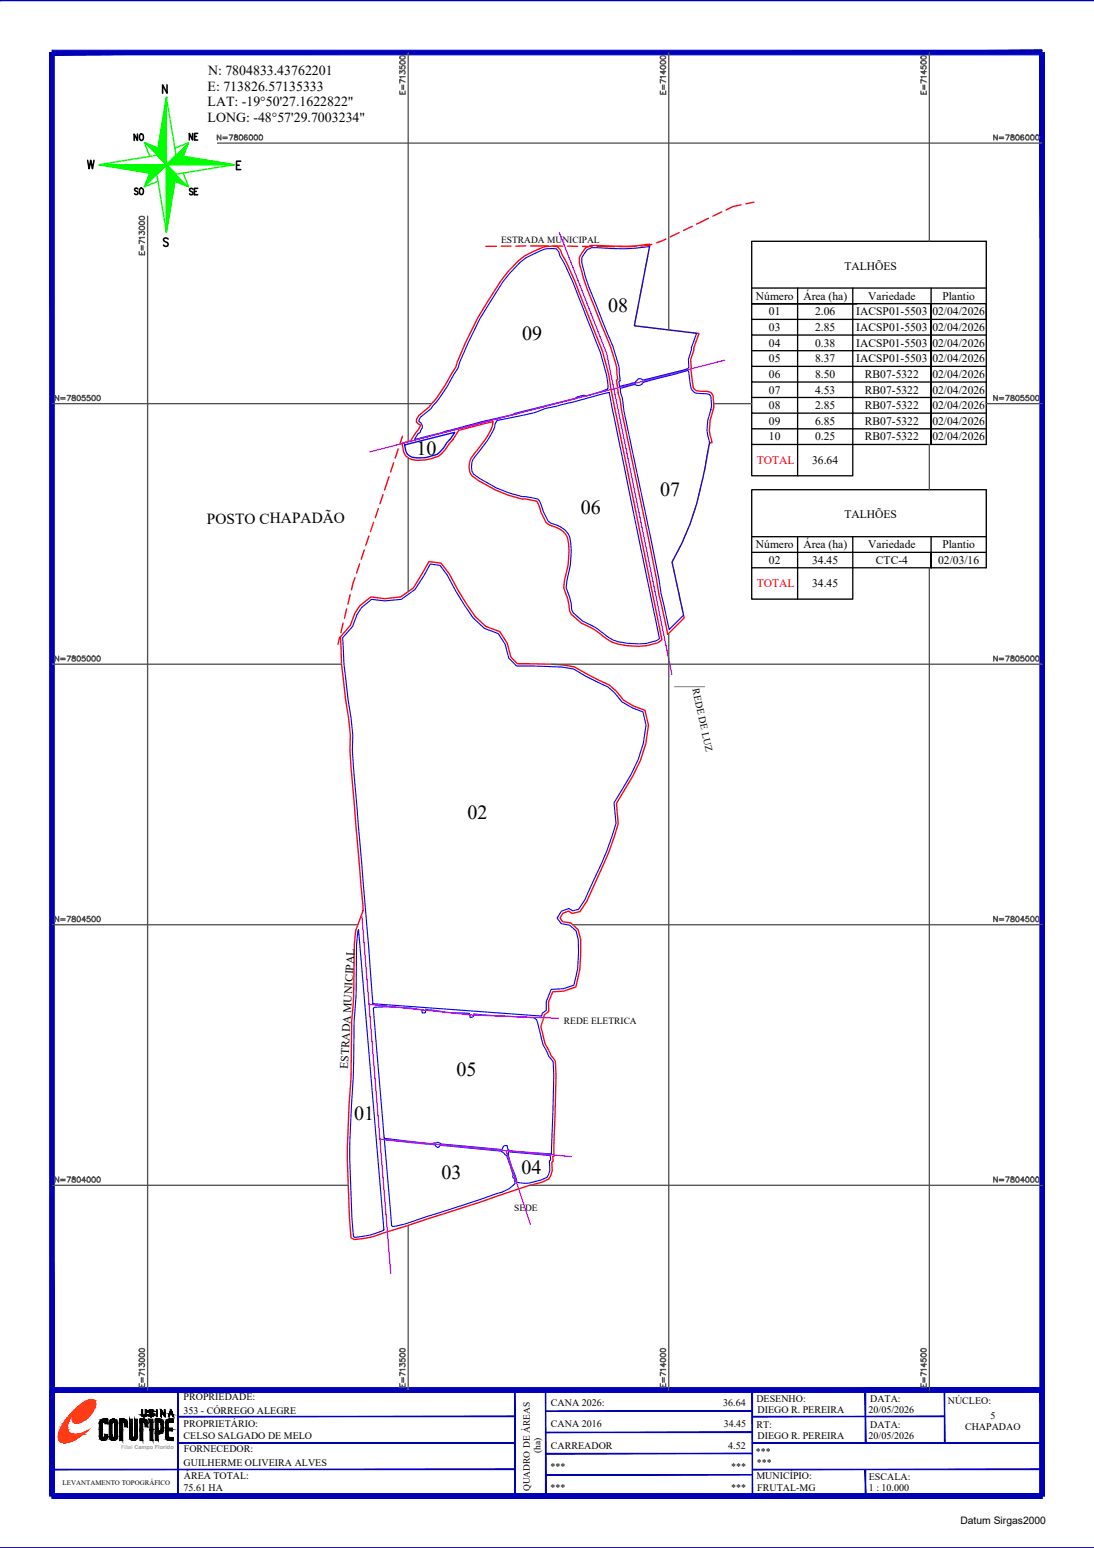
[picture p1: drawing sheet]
<svg xmlns="http://www.w3.org/2000/svg" width="210mm" height="297mm" viewBox="0 0 210 297" stroke-linecap="round" stroke-linejoin="round" font-family="sans-serif">
<defs><g id="words">
<g font-size="4.4">
<text x="24.3" y="28.2">NO</text>
<text x="34.9" y="28.2">NE</text>
<text x="15.5" y="33.5">W</text>
</g>
<g font-size="4">
<text x="24.7" y="38.5">SO</text>
<text x="35.3" y="38.5">SE</text>
</g>
<g font-size="3.8">
<text x="116.7" y="59.9">08</text>
<text x="100.2" y="65.2">09</text>
<text x="79.9" y="87.3">10</text>
<text x="126.7" y="95.2">07</text>
<text x="111.4" y="98.7">06</text>
<text x="89.7" y="157.2">02</text>
<text x="87.6" y="206.5">05</text>
<text x="67.9" y="214.9">01</text>
<text x="84.7" y="226.2">03</text>
<text x="100" y="225.3">04</text>
</g>
<text font-size="3" x="39.7" y="100.5">POSTO CHAPADÃO</text>
<g font-size="2.7">
<text x="39.8" y="17.4">E: 713826.57135333</text>
<text x="39.9" y="14.4">N: 7804833.43762201</text>
<text x="39.8" y="20.4">LAT: -19°50'27.1622822&quot;</text>
<text x="39.8" y="23.4">LONG: -48°57'29.7003234&quot;</text>
</g>
<g font-size="2.2">
<text x="162" y="51.7">TALHÕES</text>
<text x="145" y="57.5">Número</text>
<text x="154.1" y="57.5">Área (ha)</text>
<text x="166.6" y="57.6">Variedade</text>
<text x="180.8" y="57.6">Plantio</text>
<text x="147.5" y="63.5">03</text>
<text x="147.5" y="60.5">01</text>
<text x="156.4" y="63.5">2.85</text>
<text x="156.4" y="60.5">2.06</text>
<text x="164.3" y="63.5">IACSP01-5503</text>
<text x="164.3" y="60.5">IACSP01-5503</text>
<text x="178.9" y="63.5">02/04/2026</text>
<text x="178.9" y="60.5">02/04/2026</text>
<text x="147.5" y="69.5">05</text>
<text x="147.5" y="66.5">04</text>
<text x="156.4" y="69.5">8.37</text>
<text x="156.4" y="66.5">0.38</text>
<text x="164.3" y="69.5">IACSP01-5503</text>
<text x="164.3" y="66.5">IACSP01-5503</text>
<text x="178.9" y="69.5">02/04/2026</text>
<text x="178.9" y="66.5">02/04/2026</text>
<text x="147.5" y="75.5">07</text>
<text x="147.5" y="72.5">06</text>
<text x="156.4" y="75.5">4.53</text>
<text x="156.4" y="72.5">8.50</text>
<text x="165.9" y="75.5">RB07-5322</text>
<text x="165.9" y="72.5">RB07-5322</text>
<text x="178.9" y="75.6">02/04/2026</text>
<text x="178.9" y="72.5">02/04/2026</text>
<text x="147.5" y="81.5">09</text>
<text x="147.5" y="78.5">08</text>
<text x="156.4" y="81.5">6.85</text>
<text x="156.4" y="78.5">2.85</text>
<text x="165.9" y="81.5">RB07-5322</text>
<text x="165.9" y="78.5">RB07-5322</text>
<text x="178.9" y="81.5">02/04/2026</text>
<text x="178.9" y="78.6">02/04/2026</text>
<text x="147.5" y="84.5">10</text>
<text x="155.8" y="89">36.64</text>
<text x="156.4" y="84.5">0.25</text>
<text x="165.9" y="84.5">RB07-5322</text>
<text x="178.9" y="84.5">02/04/2026</text>
<text x="162" y="99.4">TALHÕES</text>
<text x="145" y="105.2">Número</text>
<text x="154.1" y="105.2">Área (ha)</text>
<text x="166.6" y="105.2">Variedade</text>
<text x="180.8" y="105.2">Plantio</text>
<text x="147.5" y="108.2">02</text>
<text x="155.8" y="112.7">34.45</text>
<text x="155.8" y="108.2">34.45</text>
<text x="168.1" y="108.2">CTC-4</text>
<text x="180" y="108.2">02/03/16</text>
<text x="66.8" y="205.1" transform="rotate(-87 66.8 205.1)">ESTRADA MUNICIPAL</text>
</g>
<g font-size="2.2" fill="#f00">
<text x="145.2" y="89.1">TOTAL</text>
<text x="145.2" y="112.7">TOTAL</text>
</g>
<text font-size="2" x="184.3" y="292.5">Datum Sirgas2000</text>
<g font-size="1.9">
<text x="132.9" y="132.2" transform="rotate(78 132.9 132.2)">REDE DE LUZ</text>
<text x="35.2" y="268.7">PROPRIEDADE:</text>
<text x="105.7" y="269.8">CANA 2026:</text>
<text x="138.8" y="269.8">36.64</text>
<text x="145.1" y="269.1">DESENHO:</text>
<text x="167" y="269.1">DATA:</text>
<text x="181.9" y="269.4">NÚCLEO:</text>
<text x="35.2" y="271.3">353 - CÓRREGO ALEGRE</text>
<text x="35.2" y="273.8">PROPRIETÁRIO:</text>
<text x="105.7" y="273.9">CANA 2016</text>
<text x="138.9" y="273.9">34.45</text>
<text x="145.1" y="274.1">RT:</text>
<text x="145.3" y="271">DIEGO R. PEREIRA</text>
<text x="166.7" y="271.1">20/05/2026</text>
<text x="167" y="274.1">DATA:</text>
<text x="185.2" y="274.4">CHAPADAO</text>
<text x="190" y="272.2">5</text>
<text x="35.2" y="281.3">GUILHERME OLIVEIRA ALVES</text>
<text x="35.2" y="276.1">CELSO SALGADO DE MELO</text>
<text x="35.3" y="278.7">FORNECEDOR:</text>
<text x="105.7" y="277.9">CARREADOR</text>
<text x="139.7" y="277.9">4.52</text>
<text x="145" y="279.2">***</text>
<text x="145.2" y="281.3">***</text>
<text x="145.3" y="276.1">DIEGO R. PEREIRA</text>
<text x="166.7" y="276.1">20/05/2026</text>
<text x="35.2" y="286">75.61 HA</text>
<text x="35.3" y="283.8">ÁREA TOTAL:</text>
<text x="105.6" y="282">***</text>
<text x="105.6" y="286.1">***</text>
<text x="140.3" y="282">***</text>
<text x="140.3" y="286.1">***</text>
<text x="145.1" y="283.8">MUNICÍPIO:</text>
<text x="145.3" y="286.1">FRUTAL-MG</text>
<text x="166.7" y="286.1">1 : 10.000</text>
<text x="166.7" y="284">ESCALA:</text>
</g>
<g font-size="1.8">
<text x="96.1" y="46.7">ESTRADA MUNICIPAL</text>
<text x="108.2" y="196.5">REDE ELETRICA</text>
<text x="98.6" y="232.4">SEDE</text>
<text x="103.7" y="278.8" transform="rotate(-90 103.7 278.8)">(ha)</text>
<text x="101.7" y="286.2" transform="rotate(-90 101.7 286.2)">QUADRO DE ÁREAS</text>
</g>
<text font-size="1.3" x="12" y="284.9">LEVANTAMENTO TOPOGRÁFICO</text>
<text font-size="1.1" fill="#989898" x="23.2" y="278.1">Filial Campo Florido</text>
</g></defs>
<!-- layer: 0114000353 -->
<path d="M99.5 50a16.5 16.5 0 0 1 5.2-2.7h2.2l.7 .7 .3 .9 .8 1.5 1.6 3.5 4.7 12a29.3 29.3 0 0 1 2.1 8.3l9.9 48.6-.8 .5a13.2 13.2 0 0 1-8.8-.1l-2-1.3a12.7 12.7 0 0 0-3.9-2.3l-1.9-1.7-.3-.8a11.5 11.5 0 0 0-1.1-4.3l.1-1.6a15.6 15.6 0 0 0 .6-8 3.6 3.6 0 0 0-2.2-2l-1.3-.5-.6-.4-1-2-.8-2.1-2.4-.5-.3 .1a24.8 24.8 0 0 1-9.8-4.5 3.4 3.4 0 0 1 .4-4.1 19 19 0 0 0 3.5-5.4l.2-.9-6.6 1.7-1.1 1.8-.8 .8a5.2 5.2 0 0 1-4.4 3.1 4 4 0 0 1-3.9-.9l-.4-.8-.3-1.6 1.7-.4 1.9-3-.8-.6v-.5l.4-.8 2-1.6 .4-.6a21 21 0 0 0 4-5.8l.8-1.3a65.4 65.4 0 0 1 10-18.3zM112.4 47.6l.8-.5 4.3 .1a30.3 30.3 0 0 0 7.2-.4l-3 15.7 12.4 1.5-1 2.8v.4l-.6 1.8v1.8l.4 3a1.18 1.18 0 0 0 .7 1.2l2 .1 .8 .2 .4 .6a6.3 6.3 0 0 1-.1 3.4 8.3 8.3 0 0 0-.2 5l.1 .6h-.5a96.4 96.4 0 0 1-3.7 15.7l-1.6 3.7-1.9 3.6 2.4 10.7-3.2 3.1-1.7-7.7-2-10.7-5.1-24.4-.3-2.3-.4-1-.3-2.7 .2-.1-.2-2.2a38.3 38.3 0 0 0-2.8-8l-1.5-3.8a40.6 40.6 0 0 1-2.8-8.4 1.95 1.95 0 0 1 .5-1.9zM69 116.2l2.2-1.7 2.6 .4 3.1-.4 2.4-1.7 3-5 2.3 .3 1.6 2 1.6 3.1 3.4 5.1 2 1.9 2.7 1 1.4 2.2 .7 2.7 1.3 1.3h2.2a49.2 49.2 0 0 1 8.7 .6l2.4 1.3 4.3 2.1 1.3 1.2 1.4 1.8 2 1.1 2.1 .8 .7 2.8a25 25 0 0 1-4.7 12.7l-1.4 2.4 .3 3.9a62.4 62.4 0 0 1-4.5 11.4l-1.5 3.4-1.3 2-1.5 .4-.7-.5-1.1 .4-.6 .9 .5 .8 1.6 .2 1.4 1.3 .5 1.9-.1 5.7-.8 3.4-2.4 .8-2.1 .1-.8 2 .1 1.8-.9 .6-.6 2.3 .3 1.1a8.1 8.1 0 0 0 1.4 3.9l.2 .5 .9 1.2 .1 2.6-.4 15.6h-.3l.1 .9-.2 .2 .1 1.6-.7 1.7-1.3 .6-2.4 .5-9.3 3.2-18.7 6a16.4 16.4 0 0 1-5.6 1.3l-.6-.4a162.4 162.4 0 0 1 0-30.8l.1-10.8 .4-5 .1-9.8 .2-2.5 1.5-3.9-2.3-27.4-.3-3.3 .1-3-.3-3.2a120.2 120.2 0 0 1-1.6-15.6l1.9-2.2 .9-2.3z" fill="none" stroke="#f00" stroke-width=".25"/>
<!-- layer: 0114000353002 -->
<path d="M69.4 116.6l1.9-1.6 2.5 .3 3.2-.3 2.6-1.9 1.7-2.5 1.2-2.4 1.9 .3 1.4 1.8 1.7 3.1 3.3 5.2 2.2 2 2.6 1 1.3 2 .7 2.7 1.5 1.5 8.7 .2 2.3 .4 2.3 1.3 4.2 2.1 1.3 1.1 1.4 1.8 2.1 1.2 2 .7 .6 2.5a24.8 24.8 0 0 1-4.7 12.4l-1.5 2.5 .4 4a61.3 61.3 0 0 1-4.5 11.3l-1.5 3.4-1.2 1.8-1.1 .3-.8-.5-1.4 .6-.8 1.3 .8 1 1.6 .3 1.2 1.1 .5 1.8v2.4l-.2 3.2-.7 3-2.1 .7-2.3 .2-.9 2.3v1.7l-.7 .5-.2 .6-32.4-2.4-3.7-45.4-.2-3.2 .1-3-.3-3.2a135.2 135.2 0 0 1-1.7-15.4l1.9-2.2 .9-2.3z" fill="none" stroke="#00f" stroke-width=".21"/>
<!-- layer: GRID -->
<path d="M129.4 131.8h5.8" fill="none" stroke="#808080" stroke-width=".19"/>
<!-- layer: TG -->
<path d="M0 .1h.1M0 .1h209.9M0 297h209.9" fill="none" stroke="#0000b8" stroke-width=".25"/>
<g fill="#0000b8" stroke="#0000b8" stroke-width=".19">
<path d="M10 10.5h189.9v-.9zM10 9.6h189.9l-189.9 .9z"/>
<path d="M9.5 10.1l.9 276.9v-276.9zM9.5 10.1l.9 276.9h-.9z"/>
<path d="M10 286.6v.9l189.9-.9zM10 287.5l189.9-.9v.9z"/>
<path d="M199.5 10.1v276.9h.9zM199.5 10.1h.9v276.9z"/>
</g>
<!-- layer: SETA_NORTE -->
<g fill="none" stroke="#0f0" stroke-width=".25">
<path d="M31.9 18.7h.1M31.9 18.7l1.9 11.1 11.1 1.8-11.1 1.8-1.9 11.2-1.8-11.2-11.1-1.8 11.1-1.8zM31.9 18.7v25.9M31.9 18.8v.1M31.9 19h.1M31.9 19v.1M31.9 19.2h-.1M31.9 19.3l-.1 .1M31.9 19.4l-.1 .1M31.9 19.5l-.1 .2M31.9 19.6l-.2 .2M31.9 19.8l-.2 .2"/>
<path d="M31.9 19.8l-.2 .3M31.9 20l-.2 .2M19 31.6h25.9M20.7 31.6l-.3 .2M20.7 31.6l-.2 .3M20.9 31.6l-.3 .3M21 31.6l-.3 .3M21.1 31.6l-.3 .3M21.2 31.6l-.3 .3M21.3 31.6l-.3 .3M21.5 31.6l-.4 .3M21.5 31.6l-.3 .3"/>
<path d="M21.7 31.6l-.4 .4M21.8 31.6l-.4 .4M21.9 31.6l-.4 .4M22 31.6l-.4 .4M22.1 31.6l-.4 .4M22.2 31.6l-.4 .5M22.4 31.6l-.5 .5M22.5 31.6l-.5 .5M22.6 31.6l-.5 .5M22.7 31.6l-.5 .5M22.8 31.6l-.5 .6M22.9 31.6l-.5 .6"/>
<path d="M23 31.6l-.5 .6M23.2 31.6l-.6 .6M23.3 31.6l-.6 .6M23.4 31.6l-.6 .6M23.5 31.6l-.6 .6M23.6 31.6l-.7 .6M23.7 31.6l-.6 .7M23.8 31.6l-.6 .7M24 31.6l-.8 .7M24.1 31.6l-.7 .7M24.2 31.6l-.7 .7M24.3 31.6l-.8 .8"/>
<path d="M24.4 31.6l-.7 .8M24.5 31.6l-.8 .8M24.6 31.6l-.8 .8M24.8 31.6l-.8 .8M24.9 31.6l-.9 .9M25 31.6l-.9 .9M25.1 31.6l-.8 .9M25.2 31.6l-.9 .9M25.3 31.6l-.9 .9M25.4 31.6l-.8 .9M25.6 31.6l-1 .9M25.7 31.6l-1 .9"/>
<path d="M25.8 31.6l-1 1M25.9 31.6l-1 1M26 31.6l-1 1M26.1 31.6l-1 1M26.2 31.6l-1 1M26.4 31.6l-1.1 1M26.5 31.6l-1.1 1.1M26.6 31.6l-1.1 1.1M26.7 31.6l-1.1 1.1M26.8 31.6l-1.1 1.1M26.9 31.6l-1.1 1.1M27.1 31.6l-1.2 1.2"/>
<path d="M27.2 31.6l-1.2 1.2M27.3 31.6l-1.2 1.2M27.4 31.6l-1.2 1.2M27.5 31.6l-1.2 1.2M27.6 31.6l-1.2 1.2M27.7 31.6l-1.2 1.2M27.9 31.6l-1.3 1.2M27.9 27.4l2.2 2.3M28 31.6l-1.3 1.3M28.1 31.6l-1.3 1.3M28.1 27.5l2 2.1M28.2 31.6l-1.3 1.3"/>
<path d="M28.2 27.6l1.9 1.9M28.3 31.6l-1.3 1.3M28.4 31.6l-1.3 1.3M28.5 31.6l-1.3 1.4M28.6 27.7l1.6 1.6M28.7 31.6l-1.4 1.4M28.7 33.2l-1 2.6 6.1-6-1.9 1.8 1.9 1.8M28.7 31.6l-1.3 1.4M28.8 33.2l-.1 .1M28.8 27.8l1.4 1.4M28.9 31.6l-1.4 1.4M29 31.6l-1.4 1.4"/>
<path d="M29.1 33.3l-.6 .5M29.1 31.6l-1.4 1.4M29.2 28l1 1M29.2 31.6l-1.4 1.4M29.3 31.6l-1.4 1.4M29.3 28l1 .9M29.5 31.6l-1.5 1.5M29.5 31.6l-1.4 1.5M29.5 28.1l.8 .7M29.7 31.6l-1.5 1.5M29.8 31.6l-1.5 1.5M29.9 31.6l-1.5 1.5"/>
<path d="M29.9 28.3l.4 .3M30 31.6l-1.6 1.6M30.1 29.8l1.8 1.8-1.8 1.8M30.1 31.6l-1.5 1.6M30.3 31.6l-1.6 1.6M30.4 28.4l-2.7-1 1 2.6M30.4 31.6l-1.7 1.6M30.4 34.8l-2.7 1M30.5 31.6l-1.8 1.8M30.6 31.6l-2 2M30.7 31.6l-1.7 1.7M30.8 31.6l-2.4 2.4"/>
<path d="M30.9 31.6l-2.5 2.6M31 31.6l-2.7 2.8M31.2 31.6l-3 3M31.3 31.6l-3.1 3.1M31.4 31.6l-3.3 3.3M31.5 31.6l-3.5 3.5M31.6 31.6l-3.7 3.7M31.7 31.6l-3.8 3.9M31.8 31.6l-4 4.1M31.9 23.2l-.9 .9M31.9 35.5l1.8-1.8 1.9 1.9M31.9 35.4l1.8-1.8 2.1 2.1"/>
<path d="M31.9 20.1l-.2 .2M31.9 20.2l-.3 .3M31.9 20.3l-.3 .3M31.9 20.4l-.3 .4M31.9 20.5l-.3 .4M31.9 20.6l-.4 .4M31.9 20.8l-.4 .4M31.9 20.9l-.4 .4M31.9 21l-.4 .4M31.9 21.1l-.4 .5M31.9 21.2l-.4 .5M31.9 21.3l-.5 .6"/>
<path d="M31.9 21.4l-.5 .6M31.9 21.6l-.5 .5M31.9 21.7l-.6 .6M31.9 21.8l-.6 .6M31.9 21.9l-.6 .6M31.9 22l-.6 .7M31.9 22.1l-.7 .7M31.9 22.3l-.7 .7M31.9 22.4l-.7 .7M31.9 22.5l-.7 .7M31.9 22.6l-.7 .8M31.9 22.7l-.7 .8"/>
<path d="M31.9 22.8l-.8 .9M31.9 22.9l-.8 .9M31.9 23.1l-.8 .8M31.9 23.3l-.9 .9M31.9 23.4l-.9 .9M31.9 23.5l-.9 1M31.9 23.6l-1 1M31.9 23.7l-1 1.1M31.9 23.9l-1 1M31.9 24l-1 1M31.9 24.1l-1 1M31.9 24.2l-1 1.1"/>
<path d="M31.9 24.3l-1.1 1.1M31.9 24.4l-1.1 1.2M31.9 24.5l-1.1 1.2M31.9 24.7l-1.1 1.2M31.9 24.8l-1.2 1.2M31.9 24.9l-1.2 1.2M31.9 25l-1.2 1.2M31.9 25.1l-1.3 1.3M31.9 25.2l-1.3 1.3M31.9 25.3l-1.3 1.4M31.9 25.5l-1.3 1.3M31.9 25.6l-1.3 1.3"/>
<path d="M31.9 25.7l-1.3 1.4M31.9 25.8l-1.4 1.4M31.9 25.9l-1.4 1.4M31.9 26l-1.4 1.5M31.9 26.1l-1.4 1.5M31.9 26.3l-1.5 1.5M31.9 26.4l-1.5 1.5M31.9 26.5l-1.5 1.5M31.9 26.6l-1.5 1.6M31.9 26.7l-1.5 1.6M31.9 26.8l-1.6 1.6M31.9 27l-1.6 1.6-.2-.3"/>
<path d="M31.9 27l-1.6 1.7-.6-.5M31.9 27.2l-1.6 1.7M31.9 27.3l-1.7 1.7M31.9 27.4l-1.7 1.7-1.2-1.2M31.9 27.5l-1.7 1.7M31.9 27.6l-1.7 1.8-1.8-1.7M31.9 27.8l-1.8 1.7M31.9 27.8l-1.8 1.9M31.9 28l-1.8 1.8M31.9 28.1l-1.7 1.7M31.9 28.2l-1.7 1.7M31.9 28.3l-1.6 1.7"/>
<path d="M31.9 28.4l-1.5 1.6M31.9 28.6l-1.5 1.5M31.9 28.6l-1.4 1.5M31.9 28.8l-1.4 1.4M31.9 28.9l-1.3 1.4M31.9 29l-1.3 1.3M31.9 29.1l-1.2 1.2M31.9 29.2l-1.2 1.2M31.9 29.3l-1.1 1.2M31.9 29.4l-1 1.2M31.9 29.6l-1 1M31.9 29.7l-.9 .9"/>
<path d="M31.9 29.8l-.9 .9M31.9 29.9l-.8 .9M31.9 30l-.7 .8M31.9 30.1l-.7 .8M31.9 30.3l-.6 .6M31.9 30.4l-.6 .6M31.9 30.5l-.5 .6M31.9 30.6l-.4 .5M31.9 30.7l-.4 .4M31.9 30.8l-.4 .4M31.9 30.9l-.3 .4M31.9 31.1l-.2 .2"/>
<path d="M31.9 31.2l-.2 .2M31.9 31.3l-.1 .1M31.9 31.4l-.1 .1M31.9 31.5v.1M32 31.7h-.1M32 31.7l-.1 .2M32.1 31.8l-.2 .2M32.2 31.9l-.3 .2M32.3 31.9l-.4 .3M32.3 31.9l-.4 .4M32.3 32l-.4 .4M32.4 32.1l-.5 .4"/>
<path d="M32.5 32.1l-.6 .6M32.5 32.2l-.6 .6M32.6 32.2l-.7 .7M32.6 32.3l-.7 .7M32.7 32.4l-.8 .7M32.7 39.9l-.8 .8M32.7 39.8l-.8 .7M32.8 39.6l-.9 .8M32.8 39.5l-.9 .8M32.8 32.4l-.9 .8M32.8 39.4l-.9 .8M32.8 39.2l-.9 .9"/>
<path d="M32.8 32.5l-.9 .8M32.9 39.1l-1 .9M32.9 38.9l-1 1M32.9 32.5l-1 1M32.9 38.8l-1 .9M32.9 38.7l-1 1M32.9 38.5l-1 1M32.9 38.4l-1 1M32.9 32.6l-1 1M33 38.3l-1.1 1M33 38.1l-1.1 1.1M33 32.7l-1.1 1"/>
<path d="M33 38l-1.1 1.1M33 32.7l-1.1 1.1M33.1 37.8l-1.2 1.1M33.1 37.7l-1.2 1.1M33.1 37.6l-1.2 1.1M33.1 37.5l-1.2 1.1M33.1 32.8l-1.2 1.1M33.1 37.3l-1.2 1.2M33.1 37.2l-1.2 1.2M33.1 32.8l-1.2 1.2M33.2 37l-1.3 1.3M33.2 36.9l-1.3 1.2"/>
<path d="M33.2 32.9l-1.3 1.2M33.2 36.7l-1.3 1.3M33.2 36.6l-1.3 1.3M33.3 36.5l-1.4 1.3M33.3 36.4l-1.4 1.3M33.3 32.9l-1.4 1.4M33.3 36.2l-1.4 1.4M33.3 36.1l-1.4 1.4M33.3 33l-1.4 1.4M33.4 35.9l-1.5 1.5M33.4 35.8l-1.5 1.4M33.4 35.7l-1.5 1.4"/>
<path d="M33.4 33l-1.5 1.5M33.4 35.5l-1.5 1.5M33.4 35.4l-1.5 1.5M33.4 33.1l-1.5 1.5M33.5 35.2l-1.6 1.6M33.5 35.1l-1.6 1.5M33.5 33.2l-1.6 1.5M33.5 28.4l2.7-1-1.1 2.6M33.5 35l-1.6 1.6M33.5 34.8l-1.6 1.6M33.6 33.2l-1.7 1.6M33.6 34.7v.1"/>
<path d="M33.6 34.4l-1.7 1.7M33.6 33.3l-1.7 1.7M33.6 34.5l.6 .5M33.6 34.4l.7 .7M33.7 34.1l-1.8 1.7M33.7 34l-1.8 1.8M33.7 33.3l-1.8 1.8M33.7 34.2l1 1M33.7 34.1l1.2 1.2M33.7 34l1.4 1.4M33.7 33.8l1.7 1.7M33.7 33.4l-1.8 1.8"/>
<path d="M33.7 33.5l2.3 2.3M33.8 34.9l-.2-.2-1.7 1.6M33.8 33.5l-1.9 1.8M33.9 29.8l-1.8 1.8M34 35l-.4-.4-1.7 1.6M34 29.8l-1.8 1.8M34.3 29.9l-1.7 1.7M34.5 35.2l-.9-.9-1.7 1.7M34.6 29.9l-1.7 1.7M35 30l-1.7 1.6M35.1 30l-1.7 1.6M35.1 33.2l1.1 2.6-2.7-1"/>
<path d="M35.1 30h.1M35.2 30l-1.6 1.6M35.2 29.7l-.2 .3M35.3 35.5l-1.6-1.6-1.8 1.7M35.3 30l-1.6 1.6M35.3 29.6l-2.1 2M35.3 30l-1.5 1.6M35.3 29.4l-2.2 2.2M35.4 29.2l-.7 .7M35.5 30l-1.6 1.6M35.5 29l-2.5 2.6M35.6 30.1l-1.6 1.5"/>
<path d="M35.6 28.9l-1.1 1M35.6 30.1l-1.5 1.5M35.6 28.6l-2.8 3M35.7 28.5l-3.1 3.1M35.8 30.1l-1.6 1.5M35.8 28.3l-1.6 1.5M35.9 30.1l-1.5 1.5M35.9 28.1l-3.5 3.5M35.9 30.1l-1.4 1.5M35.9 27.9l-3.6 3.7M36 27.7l-2 2.1M36.1 30.2l-1.5 1.4"/>
<path d="M36.1 27.5l-2.2 2.3M36.2 30.2l-1.5 1.4M36.2 30.2l-1.4 1.4M36.4 30.2l-1.5 1.4M36.4 30.2l-1.3 1.4M36.5 30.2l-1.3 1.4M36.6 30.3l-1.3 1.3M36.7 30.3l-1.3 1.3M36.8 30.3l-1.3 1.3M36.9 30.3l-1.3 1.3M37 30.3l-1.3 1.3M37.1 30.3l-1.2 1.3"/>
<path d="M37.2 30.3l-1.2 1.3M37.3 30.4l-1.2 1.2M37.4 30.4l-1.2 1.2M37.5 30.4l-1.2 1.2M37.6 30.4l-1.2 1.2M37.7 30.4l-1.2 1.2M37.8 30.4l-1.1 1.2M37.9 30.5l-1.1 1.1M38 30.5l-1.1 1.1M38.1 30.5l-1.1 1.1M38.2 30.5l-1.1 1.1M38.3 30.5l-1.1 1.1"/>
<path d="M38.4 30.6l-1.1 1M38.5 30.6l-1 1M38.6 30.6l-1.1 1M38.7 30.6l-1 1M38.8 30.6l-1 1M38.9 30.6l-1 1M39 30.6l-1 1M39.1 30.6l-1 1M39.2 30.7l-.9 .9M39.3 30.7l-.9 .9M39.4 30.7l-.9 .9M39.5 30.7l-.9 .9"/>
<path d="M39.6 30.7l-.9 .9M39.7 30.8l-.9 .8M39.8 30.8l-.9 .8M39.9 30.8l-.8 .8M40 30.8l-.8 .8M40.1 30.8l-.8 .8M40.2 30.8l-.8 .8M40.3 30.8l-.8 .8M40.4 30.8l-.8 .8M40.5 30.9l-.7 .7M40.6 30.9l-.8 .7M40.7 30.9l-.7 .7"/>
<path d="M40.8 30.9l-.7 .7M40.9 30.9l-.7 .7M41 31l-.7 .6M41.1 31l-.7 .6M41.1 31l-.5 .6M41.2 31l-.6 .6M41.4 31l-.6 .6M41.4 31.1l-.5 .5M41.5 31.1l-.5 .5M41.7 31.1l-.6 .5M41.7 31.1l-.5 .5M41.8 31.1l-.4 .5"/>
<path d="M42 31.1l-.6 .5M42 31.1l-.4 .5M42.1 31.1l-.4 .5M42.2 31.2l-.4 .4M42.3 31.2l-.4 .4M42.4 31.2l-.4 .4M42.5 31.2l-.4 .4M42.6 31.2l-.4 .4M42.7 31.3l-.3 .3M42.8 31.3l-.3 .3M42.9 31.3l-.3 .3M43 31.3l-.3 .3"/>
<path d="M43.1 31.3l-.3 .3M43.2 31.3l-.3 .3M43.3 31.4l-.2 .2M43.4 31.4l-.2 .2M43.5 31.4l-.2 .2M43.6 31.4l-.2 .2M43.7 31.4l-.2 .2M43.8 31.4l-.2 .2M43.9 31.4l-.2 .2M44 31.4l-.1 .2M44.1 31.5l-.1 .1M44.2 31.5l-.1 .1"/>
<path d="M44.3 31.5l-.1 .1M44.4 31.5l-.1 .1M44.5 31.5l-.1 .1M44.6 31.6h-.1M44.7 31.6h.1M44.8 31.6h.1M31.9 44.4h.1M32 44.3h-.1M32 44.1l-.1 .1M32 44l-.1 .1M32 43.9l-.1 .1M32.1 43.7l-.2 .2"/>
<path d="M32.1 43.6l-.2 .2M32.1 43.5l-.2 .1M32.1 43.3l-.2 .2M32.2 43.2l-.3 .2M32.2 43l-.3 .3M32.2 42.9l-.3 .3M32.2 42.8l-.3 .3M32.3 42.7l-.4 .3M32.3 42.5l-.4 .3M32.3 42.4l-.4 .3M32.3 42.2l-.4 .4M32.3 42.1l-.4 .4"/>
<path d="M32.4 41.9l-.5 .5M32.4 41.8l-.5 .5M32.4 41.7l-.5 .4M32.4 41.6l-.5 .4M32.5 41.4l-.6 .5M32.5 41.3l-.6 .5M32.5 41.1l-.6 .6M32.5 41l-.6 .6M32.6 40.8l-.7 .7M32.6 40.7l-.7 .6M32.6 40.6l-.7 .6M32.6 40.5l-.7 .6"/>
<path d="M32.6 40.3l-.7 .7M32.6 40.2l-.7 .7M32.7 40l-.8 .8"/>
</g>
<!-- layer: TEXTO_DIVERSOS -->
<path d="M32 16.3v1.6l-.8-1.6v1.6M45.4 31.7h.5M46.2 30.9h-.8v1.6h.8M32.3 45.9a.48 .48 0 0 0-.5-.2 .48 .48 0 0 0-.4 .3l.6 .5a.45 .45 0 0 1 .1 .8 .45 .45 0 0 1-.7-.3" fill="none" stroke="#000" stroke-width=".3"/>
<!-- layer: Margem -->
<g fill="#0000b8" stroke="#0000b8" stroke-width=".19">
<path d="M98.7 266.7l.1 20.1v-20.1zM98.7 266.7l.1 20.1h-.1z"/>
<path d="M10 281.9h88.8zM10 282l88.8-.1z"/>
<path d="M144.4 281.9h55.5zM144.4 282l55.5-.1z"/>
<path d="M34.1 276.8h64.7zM34.1 276.9l64.7-.1z"/>
<path d="M144.4 276.8h55.6zM144.4 276.9l55.6-.1z"/>
<path d="M34.1 271.8h64.7zM34.1 271.9l64.7-.1z"/>
<path d="M34.1 266.7l.1 20.3zM34.1 266.7l.1 20.3z"/>
<path d="M104.6 266.7l.1 20.1zM104.6 266.7l.1 20.1z"/>
<path d="M144.3 266.7l.1 20.1zM144.3 266.7l.1 20.1z"/>
<path d="M166 282l.1 5v-5zM166 282l.1 5h-.1z"/>
<path d="M144.4 271.8h36.8zM144.4 271.9l36.8-.1z"/>
<path d="M181.2 266.7l.1 10.2zM181.2 266.7l.1 10.2z"/>
<path d="M166 266.7v10.2h.1zM166 266.7h.1v10.2z"/>
<path d="M104.7 270.7h39.7zM104.7 270.8l39.7-.1z"/>
<path d="M104.7 274.8h39.7zM104.7 274.9l39.7-.1z"/>
<path d="M104.7 278.9h39.7zM104.7 279l39.7-.1z"/>
<path d="M104.7 282.9h39.7zM104.7 283l39.7-.1z"/>
<path d="M199.5 266.7l.9 20.3v-20.3zM199.5 266.7l.9 20.3h-.9z"/>
<path d="M10 287.5h189.9v-.9zM10 286.6h189.9l-189.9 .9z"/>
<path d="M9.5 266.7v20.3h.9zM9.5 266.7h.9v20.3z"/>
<path d="M10 266.3v.9l189.9-.9zM10 267.2l189.9-.9v.9z"/>
</g>
<g fill="#000" stroke="#000" stroke-width=".19">
<path d="M23.8 273h.7zM23.9 273h.6zM27.6 272.9h.7zM27.7 271.7h.3zM28.8 270.5h.4zM29.2 271.3l.2 .1zM30.7 272.9h.7zM30.7 274.6h.7zM30.8 273h.6z"/>
<path d="M19 275.6h.6zM19 275.6h.6z"/>
<path d="M19.1 275.7h.6zM19.1 275.7h.6z"/>
<path d="M19.1 275.7h.6zM19.1 275.7h.6z"/>
<path d="M19 274.3l.6 1.3v-1.3zM19 274.3l.6 1.3h-.6z"/>
<path d="M19 275.6l.6 .1zM19 275.6l.6 .1z"/>
<path d="M19.1 275.7h.5zM19.1 275.7h.5z"/>
<path d="M19.1 275.7h.6zM19.1 275.7h.6z"/>
<path d="M19.1 273l.5 .1zM19.1 273l.5 .1z"/>
<path d="M19.1 273.1h.5zM19.1 273.1h.5z"/>
<path d="M19 273.1l.6 1.2v-1.2zM19 273.1l.6 1.2h-.6z"/>
<path d="M19.1 275.7l.6 .1zM19.1 275.7l.6 .1z"/>
<path d="M19.1 273h.6zM19.1 273h.6z"/>
<path d="M19.1 273h.6zM19.1 273h.5z"/>
<path d="M19.1 275.8h.7zM19.1 275.8h.7z"/>
<path d="M19.1 272.9h.6zM19.1 272.9h.7z"/>
<path d="M19.1 272.9h.6zM19.1 272.9l.6 .1zM19.1 273h.6zM19.1 273h.6z"/>
<path d="M19.1 275.8h.7zM19.1 275.8h.7z"/>
<path d="M19.1 272.9h.7zM19.1 272.9h.8z"/>
<path d="M19.1 272.9h.7zM19.1 272.9h.7z"/>
<path d="M19.1 275.8h.8zM19.1 275.8h.8z"/>
<path d="M20 275.7h.7zM20 275.7h.7z"/>
<path d="M19.6 276.4h.5zM19.6 276.4h.3z"/>
<path d="M20.1 275.6h.6zM20.1 275.6h.6z"/>
<path d="M19.5 276.3h.7zM19.5 276.3l.6 .1z"/>
<path d="M19.4 276.3h.9zM19.4 276.3h.8z"/>
<path d="M19.3 276.1l1 .2 .1-.2zM19.3 276.1l1 .2h-.9z"/>
<path d="M19.2 276h1.3zM19.2 276l1.2 .1z"/>
<path d="M20 275.8h.6zM20 275.8h.6z"/>
<path d="M20 275.8h.6zM19.9 275.8h.7z"/>
<path d="M19.9 275.8h.7zM19.9 275.8h.7z"/>
<path d="M19.1 275.8l1.5 .1zM19.1 275.8l1.5 .1z"/>
<path d="M19.1 275.9l1.4 .1 .1-.1zM19.1 275.9l1.4 .1h-1.3z"/>
<path d="M20.1 275.2l.6 .4v-.4zM20.1 275.2l.6 .4h-.6z"/>
<path d="M20.1 275.6l.6 .1zM20.1 275.6l.6 .1z"/>
<path d="M20.1 275.7h.6zM20.1 275.7h.6z"/>
<path d="M20.1 275.7h.6zM20.1 275.7h.6z"/>
<path d="M20.1 275.7h.6zM20 275.7h.7z"/>
<path d="M20 275.7h.7zM20 275.7l.6 .1z"/>
<path d="M19.9 272.3h.8zM19.7 272.3h1z"/>
<path d="M19.7 272.3l1 .1zM19.6 272.4h1.1z"/>
<path d="M19.6 272.4h1.1zM19.4 272.4h1.3z"/>
<path d="M19.4 272.4l1.3 .1zM19.3 272.5h1.4z"/>
<path d="M19.3 272.5l1.4 .2v-.2zM19.3 272.5l1.4 .2h-1.5z"/>
<path d="M19.2 272.7l1.5 .1v-.1zM19.2 272.7l1.5 .1h-1.6z"/>
<path d="M19.1 272.8l1.6 .1zM19.1 272.8l1.6 .1z"/>
<path d="M20.1 272.9l.6 .3v-.3zM20.1 272.9l.6 .3h-.6z"/>
<path d="M21 275.6h.5zM21 275.6h.5z"/>
<path d="M21 272.9h.7zM21 272.9h.7z"/>
<path d="M21 275.7h.6zM21 275.7h.6z"/>
<path d="M21 275.8h.7zM21 275.8h.7z"/>
<path d="M21 273.1l.5 2.5v-2.5zM21 273.1l.5 2.5h-.5z"/>
<path d="M21 275.6l.5 .1zM21 275.6l.5 .1z"/>
<path d="M21 273h.5zM21 273h.5z"/>
<path d="M21 273l.5 .1zM21 273l.5 .1z"/>
<path d="M21 273.1h.5zM21 273.1h.5zM21 273.1h.5zM21 273.1h.5z"/>
<path d="M21 275.7h.5zM21 275.7h.5z"/>
<path d="M21 275.7h.5zM21 275.7h.5z"/>
<path d="M21 275.7h.6zM21 275.7h.6z"/>
<path d="M21 273h.6zM21 273h.5z"/>
<path d="M21 275.7l.6 .1zM21 275.7l.6 .1z"/>
<path d="M21 272.9h.6zM21 272.9h.7z"/>
<path d="M21 272.9h.6zM21 272.9l.6 .1zM21 273h.6zM21 273h.6z"/>
<path d="M21 275.8h.7zM21 275.8h.7z"/>
<path d="M21 272.9h.7zM21 272.9h.7z"/>
<path d="M21 275.8h.7zM21 275.8h.7z"/>
<path d="M21.8 272.3h.1zM21.6 272.3h.3z"/>
<path d="M21.6 272.3h.3zM21.6 272.3h.3z"/>
<path d="M21.6 272.3l.5 .1zM21.5 272.4h.6zM21.5 272.4h.6zM21.5 272.4h.6z"/>
<path d="M21.9 275.7h.6zM21.9 275.7h.6z"/>
<path d="M22 275.6h.6zM22 275.6h.6z"/>
<path d="M21.5 276.4h.5zM21.5 276.4h.3z"/>
<path d="M21.5 272.4h.7zM21.3 272.4h.9zM21.3 272.4h.9zM21.3 272.4h.9z"/>
<path d="M21.4 276.3h.7zM21.4 276.3l.6 .1z"/>
<path d="M21.3 272.4l1 .1zM21.3 272.4l1 .1h-1z"/>
<path d="M21.3 276.3h.9zM21.3 276.3h.8z"/>
<path d="M21.3 272.5h1zM21.2 272.5h1.1z"/>
<path d="M21.2 272.5l1.2 .1zM21.1 272.6h1.3z"/>
<path d="M21.2 276.1l1 .2 .2-.2zM21.2 276.1l1 .2h-.9z"/>
<path d="M21.1 272.6l1.3 .1zM21.1 272.6l1.3 .1z"/>
<path d="M21.1 272.7h1.4zM21.1 272.7h1.4z"/>
<path d="M21.1 276h1.3zM21.1 276l1.3 .1z"/>
<path d="M21 272.7l1.5 .1zM21 272.7l1.5 .1z"/>
<path d="M21 272.8l1.5 .1zM21 272.8l1.5 .1zM21 272.9h1.5zM21 272.9h1.5z"/>
<path d="M21 275.9l1.4 .1 .1-.1zM21 275.9l1.4 .1h-1.3z"/>
<path d="M21.8 272.9h.7zM21.8 272.9h.7z"/>
<path d="M21.8 272.9h.7zM21.8 272.9h.7z"/>
<path d="M21.8 272.9h.7zM21.8 272.9h.7z"/>
<path d="M21.9 272.9l.6 .1zM21.9 272.9l.6 .1z"/>
<path d="M21.9 273h.6zM21.9 273h.6z"/>
<path d="M22 273h.6zM22 273h.6zM22 273h.6zM22 273h.6z"/>
<path d="M22 275.7h.5zM22 275.7h.5z"/>
<path d="M22 275.7h.5zM21.9 275.7h.6z"/>
<path d="M21.9 275.7l.6 .1zM21.9 275.7l.6 .1z"/>
<path d="M21.9 275.8h.6zM21.9 275.8h.6z"/>
<path d="M21.8 275.8h.7zM21.8 275.8h.7z"/>
<path d="M21.8 275.8h.7zM21.8 275.8h.7z"/>
<path d="M21 275.8h1.5zM21 275.8l1.5 .1z"/>
<path d="M22 273l.6 .1zM22 273l.6 .1z"/>
<path d="M22 273.1h.6zM22 273.1h.6z"/>
<path d="M22 273.1l.6 .1zM22 273.1l.6 .1z"/>
<path d="M22 273.2l.6 2.4v-2.4zM22 273.2l.6 2.4h-.6z"/>
<path d="M22 275.6h.6zM22 275.6h.6z"/>
<path d="M22 275.6l.6 .1zM22 275.6l.6 .1z"/>
<path d="M22 275.7h.6zM22 275.7h.5z"/>
<path d="M22.9 272.9l.6 1.4v-1.4zM22.9 272.9l.6 1.4h-.6z"/>
<path d="M22.9 274.3l.6 2.1v-2.1zM22.9 274.3l.6 2.1h-.6z"/>
<path d="M22.9 272.3h.9zM22.9 272.3h.9z"/>
<path d="M22.9 272.3l1.1 .1zM22.9 272.3l1.1 .1z"/>
<path d="M22.9 272.4h1.2zM22.9 272.4h1.2z"/>
<path d="M22.9 272.4l1.3 .1zM22.9 272.4l1.3 .1z"/>
<path d="M22.9 272.5l1.4 .1zM22.9 272.5l1.4 .1z"/>
<path d="M22.9 272.6l1.5 .1-.1-.1zM22.9 272.6l1.5 .1h-1.5z"/>
<path d="M22.9 272.7l1.5 .2v-.2zM22.9 272.7l1.5 .2h-1.5zM22.9 272.9h1.5zM22.9 272.9h1.5z"/>
<path d="M23.7 272.9h.7zM23.7 272.9h.7z"/>
<path d="M23.7 272.9h.7zM23.7 272.9h.7z"/>
<path d="M23.7 272.9h.8zM23.7 272.9h.8z"/>
<path d="M23.8 272.9l.7 .1zM23.8 272.9l.7 .1zM23.8 273h.7z"/>
<path d="M23.9 273h.6zM23.9 273h.6z"/>
<path d="M23.9 273h.6zM23.9 273h.6zM23.9 273h.6z"/>
<path d="M23.9 273l.6 .1zM23.9 273l.6 .1z"/>
<path d="M23.9 273.1h.6zM23.9 273.1h.6z"/>
<path d="M23.9 273.1l.6 .1zM23.9 273.1l.6 .1z"/>
<path d="M23.9 273.2l.6 .6v-.6zM23.9 273.2l.6 .6h-.6z"/>
<path d="M24.8 275.8h.6zM24.8 275.8h.6z"/>
<path d="M24.9 275.8h.7zM24.9 275.8h.7z"/>
<path d="M24.8 272.3l.6 2v-2zM24.8 272.3l.6 2h-.6z"/>
<path d="M24.8 274.3l.6 1.3v-1.3zM24.8 274.3l.6 1.3h-.6z"/>
<path d="M24.8 275.6l.6 .1zM24.8 275.6l.6 .1z"/>
<path d="M24.8 275.7h.6zM24.8 275.7h.6z"/>
<path d="M24.8 275.7h.6zM24.8 275.7h.6z"/>
<path d="M24.8 275.7l.6 .1zM24.8 275.7l.6 .1z"/>
<path d="M24.8 275.8h.7zM24.8 275.8h.7z"/>
<path d="M24.8 275.8h.7zM24.8 275.8h.7z"/>
<path d="M24.8 275.8h.8zM24.8 275.8h.8z"/>
<path d="M25.7 275.8h.7zM25.7 275.8h.7z"/>
<path d="M25.7 275.8h.7zM25.7 275.8h.7z"/>
<path d="M25.4 276.4h.4zM25.4 276.4h.3z"/>
<path d="M25.3 276.3h.7zM25.3 276.3l.5 .1z"/>
<path d="M25.1 276.3h1zM25.1 276.3h.9z"/>
<path d="M25.1 276.2h1.1zM25.1 276.2l1 .1z"/>
<path d="M25 276l1.2 .2v-.2zM25 276l1.2 .2h-1.1z"/>
<path d="M25.7 275.8h.6zM25.7 275.8h.6z"/>
<path d="M25.7 275.8h.6zM25.6 275.8h.7z"/>
<path d="M24.9 275.8l1.4 .1zM24.9 275.8l1.4 .1z"/>
<path d="M24.9 275.9l1.3 .1 .1-.1zM24.9 275.9l1.3 .1h-1.2z"/>
<path d="M25.8 274.3l.6 1.3v-1.3zM25.8 274.3l.6 1.3h-.6z"/>
<path d="M25.8 275.6l.6 .1zM25.8 275.6l.6 .1z"/>
<path d="M25.8 275.7h.6zM25.8 275.7h.6z"/>
<path d="M25.8 275.7h.6zM25.8 275.7h.6z"/>
<path d="M25.8 275.7l.6 .1zM25.8 275.7l.6 .1z"/>
<path d="M25.7 275.8h.7zM25.7 275.8h.6z"/>
<path d="M25.8 272.3l.6 2v-2zM25.8 272.3l.6 2h-.6z"/>
<path d="M27.2 271.5h.1zM27.2 271.5h.1z"/>
<path d="M27.2 271.6h.2zM27.2 271.6h.2z"/>
<path d="M27.3 271.6h.2zM27.3 271.6h.2z"/>
<path d="M27.2 270.5l.1 1v-1zM27.2 270.5l.1 1h-.1z"/>
<path d="M27.2 271.5h.1zM27.2 271.5h.1z"/>
<path d="M27.2 271.5l.2 .1zM27.2 271.5l.2 .1z"/>
<path d="M27.2 271.6h.2zM27.2 271.6h.2z"/>
<path d="M27.2 271.6h.2zM27.2 271.6h.2z"/>
<path d="M26.8 272.9l.6 1.4v-1.4zM26.8 272.9l.6 1.4h-.6z"/>
<path d="M26.8 274.3l.6 2.1v-2.1zM26.8 274.3l.6 2.1h-.6z"/>
<path d="M27.2 271.6h.3zM27.2 271.6h.3z"/>
<path d="M27.3 271.6l.2 .1zM27.3 271.6l.2 .1z"/>
<path d="M27.3 271.7h.2zM27.3 271.7h.2z"/>
<path d="M27.3 271.7h.3zM27.3 271.7h.3z"/>
<path d="M27.5 271.9h.2zM27.5 271.9h.2z"/>
<path d="M26.8 272.3h.9zM26.8 272.3h.9z"/>
<path d="M26.8 272.3l1.1 .1zM26.8 272.3l1.1 .1z"/>
<path d="M27.8 271.6h.2zM27.8 271.6h.2z"/>
<path d="M27.8 271.6h.2zM27.8 271.6h.2z"/>
<path d="M27.4 271.8h.4zM27.4 271.8l.3 .1z"/>
<path d="M27.9 271.6h.1zM27.9 271.6h.1z"/>
<path d="M27.4 271.8h.5zM27.4 271.8h.4z"/>
<path d="M26.8 272.4h1.2zM26.8 272.4h1.2z"/>
<path d="M27.9 271.5h.2zM27.9 271.5h.2z"/>
<path d="M27.9 271.6h.2zM27.9 271.6h.2z"/>
<path d="M27.3 271.8h.6zM27.3 271.8h.6z"/>
<path d="M27.8 271.7h.2zM27.7 271.7h.3zM27.7 271.7h.3z"/>
<path d="M27.3 271.7h.7zM27.3 271.7h.7z"/>
<path d="M27.3 271.7h.7zM27.3 271.7l.6 .1z"/>
<path d="M26.8 272.4l1.3 .1zM26.8 272.4l1.3 .1z"/>
<path d="M27.9 271.6h.1zM27.9 271.6h.1z"/>
<path d="M27.8 271.6h.2zM27.8 271.7h.2z"/>
<path d="M27.9 270.5l.2 1v-1zM27.9 270.5l.2 1h-.2z"/>
<path d="M27.9 271.5h.2zM27.9 271.5h.2z"/>
<path d="M27.9 271.5l.2 .1zM27.9 271.5l.2 .1z"/>
<path d="M27.9 271.6h.2zM27.9 271.6h.1z"/>
<path d="M26.8 272.5l1.4 .1zM26.8 272.5l1.4 .1z"/>
<path d="M26.8 272.6l1.5 .1-.1-.1zM26.8 272.6l1.5 .1h-1.5z"/>
<path d="M26.8 272.7l1.5 .2v-.2zM26.8 272.7l1.5 .2h-1.5zM26.8 272.9h1.5zM26.8 272.9h1.5z"/>
<path d="M27.6 272.9h.7zM27.6 272.9h.7z"/>
<path d="M27.6 272.9h.7zM27.6 272.9h.7zM27.6 272.9h.7z"/>
<path d="M27.7 272.9l.6 .1zM27.7 272.9l.6 .1zM27.7 273h.6zM27.7 273h.6z"/>
<path d="M27.7 273h.7zM27.7 273h.7z"/>
<path d="M27.8 273h.6zM27.8 273h.6zM27.8 273h.6zM27.8 273h.6z"/>
<path d="M27.8 273l.6 .1zM27.8 273l.6 .1z"/>
<path d="M27.8 273.1h.6zM27.8 273.1h.6z"/>
<path d="M27.8 273.1l.6 .1zM27.8 273.1l.6 .1z"/>
<path d="M27.8 273.2l.6 .6v-.6zM27.8 273.2l.6 .6h-.6z"/>
<path d="M28.6 271.7h.3zM28.6 271.7h.3z"/>
<path d="M28.6 271.7h.8zM28.6 271.7h.8z"/>
<path d="M28.6 270.7l.1 .1zM28.6 270.7l.1 .1z"/>
<path d="M28.6 270.8h.1zM28.6 270.8h.1zM28.6 270.8h.1zM28.6 270.8h.1zM28.6 270.8h.1zM28.6 270.8h.1z"/>
<path d="M28.6 270.8l.1 .1zM28.6 270.8l.1 .1z"/>
<path d="M28.6 270.9h.1zM28.6 270.9h.1zM28.6 270.9h.1zM28.6 270.9h.1z"/>
<path d="M28.6 270.9l.2 .1zM28.6 270.9l.2 .1zM28.6 271h.2zM28.6 271h.2z"/>
<path d="M28.6 270.7l.1 .1zM28.6 270.7l.1 .1z"/>
<path d="M28.6 270.8h.1zM28.6 270.8h.1zM28.6 270.8h.1zM28.6 270.8h.1zM28.6 270.8h.1zM28.6 270.8h.1z"/>
<path d="M28.6 270.8l.1 .1zM28.6 270.8l.1 .1z"/>
<path d="M28.6 270.9h.1zM28.6 270.9h.1zM28.6 270.9h.1zM28.6 270.9h.1z"/>
<path d="M28.6 270.9l.2 .1zM28.6 270.9l.2 .1zM28.6 271h.2zM28.6 271h.2z"/>
<path d="M28.6 271.5h.1zM28.6 271.5h.1z"/>
<path d="M28.6 271.5l.1 .1zM28.6 271.5l.1 .1zM28.6 271.6h.1zM28.6 271.6h.1z"/>
<path d="M28.6 271.6h.1zM28.6 271.6h.1z"/>
<path d="M28.6 270.7h.2zM28.6 270.7h.2z"/>
<path d="M28.6 270.7h.2zM28.6 270.7h.1zM28.6 270.7h.1zM28.6 270.7h.1z"/>
<path d="M28.6 271h.3zM28.6 271h.3z"/>
<path d="M28.6 270.7h.2zM28.6 270.7h.2z"/>
<path d="M28.6 270.7h.2zM28.6 270.7h.1zM28.6 270.7h.1zM28.6 270.7h.1z"/>
<path d="M28.6 271h.3zM28.6 271h.3z"/>
<path d="M28.6 271.6h.2zM28.6 271.6h.2z"/>
<path d="M28.6 271.6h.2zM28.6 271.6h.2z"/>
<path d="M28.6 271.6h.2zM28.6 271.6h.2z"/>
<path d="M28.6 270.7h.2zM28.6 270.7h.3z"/>
<path d="M28.6 270.7h.2zM28.6 270.7h.2zM28.6 270.7h.2zM28.6 270.7h.2z"/>
<path d="M28.6 270.7h.2zM28.6 270.7h.3z"/>
<path d="M28.6 270.7h.2zM28.6 270.7h.2zM28.6 270.7h.2zM28.6 270.7h.2z"/>
<path d="M28.6 271.6h.2zM28.6 271.6h.2z"/>
<path d="M28.6 271.6l.3 .1zM28.6 271.6l.3 .1z"/>
<path d="M28.6 270.7h.3zM28.6 270.7h.3z"/>
<path d="M28.6 270.7h.3zM28.6 270.7h.3z"/>
<path d="M28.6 270.6l.3 .1zM28.6 270.6l.3 .1z"/>
<path d="M28.6 271l.4 .1zM28.6 271l.4 .1z"/>
<path d="M28.6 270.6l.3 .1zM28.6 270.6l.3 .1z"/>
<path d="M28.6 271l.4 .1zM28.6 271l.4 .1z"/>
<path d="M28.6 271.7h.3zM28.6 271.7h.3zM28.6 271.7h.3zM28.6 271.7h.3z"/>
<path d="M28.7 271.1h.3zM28.7 271.1h.3z"/>
<path d="M28.7 271.1h.3zM28.7 271.1h.3z"/>
<path d="M28.7 271.1l.6 .2zM28.7 271.1l.6 .2z"/>
<path d="M28.7 271.1l.6 .2zM28.7 271.1l.6 .2z"/>
<path d="M28.9 270.5h.2zM28.9 270.5h.2zM28.9 270.5h.2zM28.9 270.5h.2z"/>
<path d="M28.9 270.5h.2zM28.9 270.5h.2zM28.9 270.5h.2zM28.9 270.5h.2z"/>
<path d="M28.9 270.5h.3zM28.8 270.5h.4zM28.8 270.5h.4z"/>
<path d="M29.1 270.7h.3zM29.1 270.7h.3z"/>
<path d="M28.9 270.5h.3zM28.8 270.5h.4zM28.8 270.5h.4z"/>
<path d="M29.1 270.7h.3zM29.1 270.7h.3z"/>
<path d="M28.9 271.9h.2zM28.9 271.9h.2z"/>
<path d="M28.8 270.5h.5zM28.8 270.5h.5zM28.7 270.5h.6zM28.7 270.5h.6z"/>
<path d="M29.2 271.3l.2 .1zM29.2 271.4h.2z"/>
<path d="M28.8 270.5h.5zM28.8 270.5h.5zM28.7 270.5h.6zM28.7 270.5h.6z"/>
<path d="M28.8 271.8h.4zM28.8 271.8l.3 .1zM28.9 271.9h.2zM28.9 271.9h.2z"/>
<path d="M28.7 270.5l.6 .1zM28.7 270.5l.6 .1z"/>
<path d="M28.7 270.5l.6 .1zM28.7 270.5l.6 .1z"/>
<path d="M29.3 271.6h.1zM29.3 271.6h.1zM29.3 271.6h.1zM29.3 271.6h.1z"/>
<path d="M28.7 270.6h.6zM28.7 270.6h.6z"/>
<path d="M29.3 270.8h.1zM29.3 270.8h.1z"/>
<path d="M28.7 270.6h.6zM28.7 270.6h.6z"/>
<path d="M29.3 270.8h.1zM29.3 270.8h.1z"/>
<path d="M28.7 271.8h.6zM28.7 271.8h.5zM28.8 271.8h.4zM28.8 271.8h.4z"/>
<path d="M28.7 270.6h.6zM28.7 270.6h.6z"/>
<path d="M28.7 270.6h.7zM28.6 270.6h.8zM28.6 270.6h.8zM28.6 270.6h.8z"/>
<path d="M29 271.3h.4zM29 271.3h.4z"/>
<path d="M28.7 270.6h.6zM28.7 270.6h.6z"/>
<path d="M28.7 270.6h.7zM28.6 270.6h.8zM28.6 270.6h.8zM28.6 270.6h.8z"/>
<path d="M29 271.3h.4zM29 271.3h.4z"/>
<path d="M28.7 271.7h.6zM28.7 271.7l.6 .1zM28.7 271.8h.6zM28.7 271.8h.6z"/>
<path d="M28.6 272.3l.7 .6v-.6zM28.6 272.3l.7 .6h-.7z"/>
<path d="M28.8 272.9l.5 1.4v-1.4zM28.8 272.9l.5 1.4h-.5z"/>
<path d="M28.8 274.3l.5 2.1v-2.1zM28.8 274.3l.5 2.1h-.5z"/>
<path d="M29.1 270.6l.3 .1zM29.1 270.6l.3 .1z"/>
<path d="M29.1 270.7h.3zM29.1 270.7h.3zM29.2 270.7h.2zM29.2 270.7h.2z"/>
<path d="M29.2 270.7h.2zM29.2 270.7h.2z"/>
<path d="M29.1 271.3h.3zM29.1 271.3h.3z"/>
<path d="M29.1 270.6l.3 .1zM29.1 270.6l.3 .1z"/>
<path d="M29.1 270.7h.3zM29.1 270.7h.3zM29.2 270.7h.2zM29.2 270.7h.2z"/>
<path d="M29.2 270.7h.2zM29.2 270.7h.2z"/>
<path d="M29.1 271.3h.3zM29.1 271.3h.3z"/>
<path d="M29.2 271.6l.2 .1zM29.2 271.6l.2 .1z"/>
<path d="M29.2 271.7h.2zM29.1 271.7h.3z"/>
<path d="M29.1 271.7h.3zM29.1 271.7h.3z"/>
<path d="M28.6 271.7h.8zM28.6 271.7h.7zM28.7 271.7h.6zM28.7 271.7h.6z"/>
<path d="M29.2 270.7h.2zM29.2 270.7h.2zM29.3 270.7h.1zM29.3 270.7h.1z"/>
<path d="M29.3 270.7h.1zM29.3 270.7h.1z"/>
<path d="M29.3 270.7l.1 .1zM29.3 270.7l.1 .1zM29.3 270.8h.1zM29.3 270.8h.1z"/>
<path d="M29.3 270.8h.1zM29.3 270.8h.1z"/>
<path d="M29.2 270.7h.2zM29.2 270.7h.2zM29.3 270.7h.1zM29.3 270.7h.1z"/>
<path d="M29.3 270.7h.1zM29.3 270.7h.1z"/>
<path d="M29.3 270.7l.1 .1zM29.3 270.7l.1 .1zM29.3 270.8h.1zM29.3 270.8h.1z"/>
<path d="M29.3 270.8h.1zM29.3 270.8h.1z"/>
<path d="M29.2 271.3l.2 .1zM29.2 271.3l.2 .1zM29.2 271.4h.2zM29.2 271.4h.2z"/>
<path d="M29.2 271.4h.2zM29.2 271.4h.2zM29.3 271.4h.1zM29.3 271.4h.1z"/>
<path d="M29.3 271.4l.1 .1zM29.3 271.4l.1 .1z"/>
<path d="M29.3 271.5h.1zM29.3 271.5h.1zM29.3 271.5h.1zM29.3 271.5h.1z"/>
<path d="M29.3 271.5l.1 .1zM29.3 271.5l.1 .1z"/>
<path d="M29.3 271.6h.1zM29.3 271.6h.1z"/>
<path d="M29.3 271.6h.1zM29.3 271.6h.1zM29.2 271.6h.2zM29.2 271.6h.2z"/>
<path d="M29.2 271.6h.2zM29.2 271.6h.2z"/>
<path d="M30 270.5l.2 1.4v-1.4zM30 270.5l.2 1.4h-.2z"/>
<path d="M29.8 272.9l.6 1.4v-1.4zM29.8 272.9l.6 1.4h-.6z"/>
<path d="M29.8 274.3l.6 .3v-.3zM29.8 274.3l.6 .3h-.6z"/>
<path d="M29.8 275.1l.6 1.3v-1.3zM29.8 275.1l.6 1.3h-.6z"/>
<path d="M29.8 275.1h.8zM29.8 275.1h.9z"/>
<path d="M30.6 272.9h.8zM30.7 272.9h.7zM30.7 272.9h.7z"/>
<path d="M29.8 272.3h.9zM29.8 272.3h.9z"/>
<path d="M29.8 272.3l1.1 .1zM29.8 272.3l1.1 .1z"/>
<path d="M29.8 272.4h1.2zM29.8 272.4h1.2z"/>
<path d="M30.9 274.3h.5zM30.9 274.3h.5z"/>
<path d="M29.8 275.1h1.1zM29.8 275.1h.9z"/>
<path d="M30.8 270.5l.4 .3zM30.8 270.5l.4 .3h-.4z"/>
<path d="M30.8 270.8l.2 .5v-.5zM30.8 270.8l.2 .5h-.2z"/>
<path d="M30.8 271.3l.2 .6v-.6zM30.8 271.3l.2 .6h-.2z"/>
<path d="M29.8 275h1.2zM29.8 275l1.1 .1z"/>
<path d="M29.8 272.4l1.3 .1zM29.8 272.4l1.3 .1z"/>
<path d="M29.8 272.5l1.4 .1zM29.8 272.5l1.4 .1z"/>
<path d="M29.8 274.9h1.3zM29.8 274.9l1.2 .1z"/>
<path d="M31 270.8l.4 .5-.2-.5zM31 270.8l.4 .5h-.2z"/>
<path d="M29.8 274.8l1.3 .1 .1-.1zM29.8 274.8l1.3 .1h-1.3z"/>
<path d="M29.8 272.6l1.5 .1-.1-.1zM29.8 272.6l1.5 .1h-1.5z"/>
<path d="M29.8 272.7l1.5 .2v-.2zM29.8 272.7l1.5 .2h-1.5z"/>
<path d="M29.8 274.7h1.5zM29.8 274.7l1.4 .1z"/>
<path d="M30.6 272.9h.8zM30.6 272.9h.8zM30.6 272.9h.8z"/>
<path d="M30.7 272.9h.7zM30.7 272.9h.7zM30.7 272.9h.7z"/>
<path d="M30.8 272.9l.6 .1zM30.8 272.9l.6 .1z"/>
<path d="M30.8 273h.6zM30.8 273h.6z"/>
<path d="M30.8 273h.6zM30.8 273h.6zM30.8 273h.6z"/>
<path d="M30.9 273l.5 .1zM30.9 273l.5 .1z"/>
<path d="M30.9 273.1h.5zM30.9 273.1h.5z"/>
<path d="M30.9 273.1l.5 .1zM30.9 273.1l.5 .1z"/>
<path d="M30.9 273.2l.5 1.1v-1.1zM30.9 273.2l.5 1.1h-.5z"/>
<path d="M30.9 274.3h.5zM30.9 274.3h.5zM30.9 274.3h.5zM30.9 274.3h.5z"/>
<path d="M30.9 274.3h.5zM30.9 274.3h.5z"/>
<path d="M30.9 274.3l.5 .1zM30.9 274.3l.5 .1z"/>
<path d="M30.9 274.4h.5zM30.9 274.4h.5zM30.8 274.4h.6zM30.8 274.4h.6z"/>
<path d="M30.8 274.4l.6 .1zM30.8 274.4l.6 .1z"/>
<path d="M30.8 274.5h.6zM30.8 274.5h.6z"/>
<path d="M30.8 274.5l.6 .1zM30.8 274.5l.6 .1zM30.7 274.6h.7z"/>
<path d="M30.7 274.6h.7zM30.6 274.6h.8zM30.6 274.6h.8zM30.6 274.6h.8z"/>
<path d="M30.6 274.6h.8zM30.6 274.6h.8z"/>
<path d="M29.8 274.6l1.5 .1 .1-.1zM29.8 274.6l1.5 .1h-1.5z"/>
<path d="M31.2 271.3l.3 .2-.1-.2zM31.2 271.3l.3 .2h-.1z"/>
<path d="M31.5 270.5l.2 1v-1zM31.5 270.5l.2 1h-.2z"/>
<path d="M31.4 271.5l.3 .4v-.4zM31.4 271.5l.3 .4h-.2z"/>
<path d="M31.7 273l.6 .1zM31.7 273l.6 .1z"/>
<path d="M31.7 273.1h.6zM31.7 273.1h.6z"/>
<path d="M31.7 273.1l.6 .9v-.9zM31.7 273.1l.6 .9h-.6z"/>
<path d="M31.7 274.6l.6 1v-1zM31.7 274.6l.6 1h-.6z"/>
<path d="M31.7 275.6l.6 .1zM31.7 275.6l.6 .1z"/>
<path d="M31.7 275.7h.6zM31.7 275.7h.6z"/>
<path d="M31.7 275.7h.6zM31.7 275.7h.6z"/>
<path d="M31.7 273h.6zM31.7 273h.6z"/>
<path d="M31.7 272.9h.7zM31.7 272.9h.7z"/>
<path d="M31.7 272.9l.7 .1zM31.7 272.9l.7 .1zM31.7 273h.7zM31.7 273h.7z"/>
<path d="M31.7 273h.7zM31.7 273h.6z"/>
<path d="M31.7 275.7h.7zM31.7 275.7h.7z"/>
<path d="M31.7 275.7l.7 .1zM31.7 275.7l.7 .1zM31.7 275.8h.7zM31.7 275.8h.7z"/>
<path d="M31.7 275.8h.7zM31.7 275.8h.7z"/>
<path d="M31.7 275.8h.8zM31.7 275.8h.8z"/>
<path d="M31.8 272.9h.7zM31.8 272.9h.7z"/>
<path d="M31.8 272.9h.7zM31.8 272.9h.6z"/>
<path d="M31.8 275.8h.7zM31.8 275.8h.7z"/>
<path d="M32.4 271.5l.1 .4 .1-.4zM32.4 271.5l.1 .4h-.2z"/>
<path d="M32.6 270.8h.2zM32.6 270.8h.2z"/>
<path d="M32.8 270.8h.2zM32.8 270.8h.2z"/>
<path d="M32.6 270.8v.5l.2-.5zM32.6 270.8v.5h-.1z"/>
<path d="M32.7 270.5l.3 .3-.1-.3zM32.7 270.5l.3 .3h-.4z"/>
<path d="M32.8 270.8l.3 .5-.1-.5zM32.8 270.8l.3 .5h-.2z"/>
<path d="M32.5 271.3l.7 .2-.1-.2zM32.5 271.3l.7 .2h-.8z"/>
<path d="M31.7 274l1.4 .3v-.3zM31.7 274l1.4 .3h-1.4z"/>
<path d="M31.7 274.3l1.4 .3v-.3zM31.7 274.3l1.4 .3h-1.4z"/>
<path d="M33 271.5l.3 .4-.1-.4zM33 271.5l.3 .4h-.2z"/>
<path d="M32.5 272.3h.8zM32.4 272.3h.9z"/>
<path d="M32.4 272.3l.9 .1zM32.2 272.4h1.1z"/>
<path d="M32.2 272.4h1.1zM32.1 272.4h1.2z"/>
<path d="M32.1 272.4l1.2 .1zM32 272.5h1.3z"/>
<path d="M32 272.5l1.3 .2v-.2zM32 272.5l1.3 .2h-1.4z"/>
<path d="M31.9 272.7l1.4 .1v-.1zM31.9 272.7l1.4 .1h-1.5z"/>
<path d="M31.8 272.8l1.5 .1zM31.8 272.8l1.5 .1z"/>
<path d="M31.8 275.8l1.5 .1zM31.8 275.8l1.5 .1z"/>
<path d="M31.8 275.9l1.5 .1v-.1zM31.8 275.9l1.5 .1h-1.4z"/>
<path d="M31.9 276l1.4 .2v-.2zM31.9 276l1.4 .2h-1.3z"/>
<path d="M32 276.2l1.3 .1zM32 276.2l1.3 .1z"/>
<path d="M32.1 276.3h1.2zM32.1 276.3h1.2z"/>
<path d="M32.2 276.3l1.1 .1zM32.2 276.3l1.1 .1z"/>
<path d="M32.4 276.4h.9zM32.4 276.4h.9z"/>
</g>
<g fill="#ff3f00" stroke="#ff3f00" stroke-width=".19">
<path d="M15.8 269.3l.3-.2z"/>
<path d="M14.5 270.6h.1z"/>
<path d="M17.4 268.6h.4z"/>
<path d="M16.2 269.1h-.1z"/>
<path d="M14.3 273h.9z"/>
<path d="M16.7 274.6l.2-.2z"/>
<path d="M11.7 276.8h1.4z"/>
<path d="M15.8 269.3l-.2 .3 .3-.3zM15.5 269.6l.3-.3-.2 .3z"/>
<path d="M15.5 269.6l-.4 .5 .5-.5zM14.9 270.1l.6-.5-.4 .5z"/>
<path d="M14.9 270.1l-.2 .4 .4-.4zM14.9 270.1l-.2 .4h-.2z"/>
<path d="M14.5 270.5h.2zM14.5 270.5l.1 .1z"/>
<path d="M14.5 270.6l.1 .1zM14.4 270.7h.2z"/>
<path d="M17.4 268.6h.5zM17.1 268.6h.8z"/>
<path d="M17.1 268.6l.9 .1zM16.9 268.7h1.1z"/>
<path d="M16.9 268.7l1.3 .1zM16.7 268.8h1.5z"/>
<path d="M16.7 268.8l1.5 .1v-.1zM16.5 268.9l.2-.1 1.5 .1z"/>
<path d="M16.5 268.9l1.8 .1-.1-.1zM16.3 269l.2-.1 1.8 .1z"/>
<path d="M16.3 269l2 .1v-.1zM16.1 269.1l.2-.1 2 .1z"/>
<path d="M15.9 269.3l.2-.2zM15.8 269.3l.3-.2z"/>
<path d="M16.1 269.1l2.3 .3-.1-.3zM15.7 269.4l.4-.3 2.3 .3z"/>
<path d="M15.7 269.4l2.7 .1zM15.6 269.5h2.8z"/>
<path d="M15.5 269.5l.3-.2zM15.5 269.5l.4-.2z"/>
<path d="M15.6 269.5l2.7 .3 .1-.3zM15.6 269.5l2.7 .3h-3z"/>
<path d="M15.1 269.9l.3-.3zM15 269.9l.4-.3z"/>
<path d="M15.3 269.8l2.9 .3 .1-.3zM15 270.1l.3-.3 2.9 .3z"/>
<path d="M15 270.1l3.2 .1zM15 270.1l3.2 .1h-3.3z"/>
<path d="M15 269.9l-.2 .3zM14.6 270.2l.4-.3-.2 .3z"/>
<path d="M14.6 270.2h.2zM14.6 270.2l.1 .1h-.1z"/>
<path d="M14.9 270.2l3 .4 .3-.4zM14.9 270.2l3 .4h-3.4z"/>
<path d="M14.6 270.3l-.1 .3 .2-.3zM14.2 270.6l.4-.3-.1 .3z"/>
<path d="M14.5 270.6l3.4 .1v-.1zM14.5 270.6l3.4 .1h-3.5z"/>
<path d="M14.2 270.6l.2 .1 .1-.1zM14.2 270.6l.2 .1h-.3z"/>
<path d="M14.1 270.7l.2 .2 .1-.2zM13.9 270.9l.2-.2 .2 .2z"/>
<path d="M14.4 270.7l3.3 .4 .2-.4zM14.4 270.7l3.3 .4h-3.5z"/>
<path d="M14.2 271.1h3.5zM14.2 271.1l3.4 .1z"/>
<path d="M13.9 270.9v.5l.4-.5zM13.9 270.9v.5h-.4z"/>
<path d="M14.2 271.2l3.2 .3 .2-.3zM14.2 271.2l3.2 .3h-3.4z"/>
<path d="M14 271.5h3.4zM14 271.5l3.3 .1z"/>
<path d="M13.5 271.4l.3 .2 .1-.2zM13.5 271.4l.3 .2h-.5z"/>
<path d="M14 271.6l3 .3 .3-.3zM14 271.6l3 .3h-3.1z"/>
<path d="M13.9 271.9h3.1zM13.9 271.9l2.9 .1z"/>
<path d="M13.3 271.6l.2 .5 .3-.5zM13.3 271.6l.2 .5h-.6z"/>
<path d="M13.9 272l2.7 .3 .2-.3zM13.9 272l2.7 .3h-2.8z"/>
<path d="M13.8 272.3h2.8zM13.8 272.3h2.6z"/>
<path d="M12.9 272.1l.4 .3 .2-.3zM12.9 272.1l.4 .3h-.6z"/>
<path d="M13.8 272.3l2.3 .3 .3-.3zM13.8 272.3l2.3 .3h-2.2z"/>
<path d="M13.9 272.6h2.2zM13.9 272.6h2.1z"/>
<path d="M12.7 272.4l.5 .3 .1-.3zM12.7 272.4l.5 .3h-.8z"/>
<path d="M13.9 272.6l1.8 .2 .3-.2zM13.9 272.6l1.8 .2h-1.7z"/>
<path d="M14 272.8h1.7zM14 272.8l1.6 .1z"/>
<path d="M14.1 272.9l1.2 .1 .3-.1zM14.1 272.9l1.2 .1h-1.1z"/>
<path d="M14.2 273h1.1zM14.2 273h1z"/>
<path d="M14.5 273.1h.4zM14.3 273l.6 .1z"/>
<path d="M12.4 272.7l.7 .4 .1-.4zM12.4 272.7l.7 .4h-1z"/>
<path d="M12.1 273.1l.9 .2 .1-.2zM12.1 273.1l.9 .2h-1z"/>
<path d="M12 273.3l1 .5v-.5zM12 273.3l1 .5h-1.3z"/>
<path d="M11.7 273.8l1.3 .1zM11.7 273.8l1.3 .1z"/>
<path d="M11.7 273.9l1.3 .4v-.4zM11.7 273.9l1.3 .4h-1.5z"/>
<path d="M11.5 274.3l1.6 .3-.1-.3zM11.5 274.3l1.6 .3h-1.7z"/>
<path d="M11.4 274.6l1.8 .1-.1-.1zM11.4 274.6l1.8 .1h-1.9z"/>
<path d="M16.7 274.6l-.2 .2zM16.2 274.8l.5-.2-.2 .2z"/>
<path d="M11.3 274.7l2.2 .3-.3-.3zM11.3 274.7l2.2 .3h-2.2z"/>
<path d="M16.2 274.8v.3l.3-.3zM15.5 275.1l.7-.3v.3z"/>
<path d="M15.5 275.1h.7zM15.5 275.1h.7z"/>
<path d="M11.3 275l2.5 .2-.3-.2zM11.3 275l2.5 .2h-2.6z"/>
<path d="M11.2 275.2h2.6zM11.2 275.2h2.6z"/>
<path d="M15.5 275.1l.5 .1 .2-.1zM14.9 275.2l.6-.1 .5 .1z"/>
<path d="M11.2 275.2h2.9zM11.2 275.2h2.9z"/>
<path d="M14.9 275.2h1.1zM14.4 275.2h1.5z"/>
<path d="M11.2 275.2h3.2zM11.2 275.2h3.2z"/>
<path d="M11.2 275.2l4.2 .4 .5-.4zM11.2 275.2l4.2 .4h-4.2z"/>
<path d="M11.2 275.6h4.2zM11.2 275.6l4.1 .1z"/>
<path d="M11.2 275.7l3.5 .4 .6-.4zM11.2 275.7l3.5 .4h-3.5z"/>
<path d="M11.2 276.1h3.5zM11.2 276.1l3.3 .1z"/>
<path d="M11.2 276.2l2.8 .3 .5-.3zM11.2 276.2l2.8 .3h-2.6z"/>
<path d="M11.4 276.5h2.6zM11.4 276.5h2.4z"/>
<path d="M11.4 276.5l1.9 .2 .5-.2zM11.4 276.5l1.9 .2h-1.6z"/>
<path d="M11.7 276.7h1.6zM11.7 276.7l1.4 .1z"/>
<path d="M11.7 276.8h1zM12.1 276.8h.6z"/>
</g>
<path d="M27.2 271.5v-1h.1v1M27.2 271.4l.1 .3 .3 .2M27.4 271.4l.2 .3M27.6 271.7h.1M27.6 271.9h.1M27.9 271.5v-1h.2v1M27.9 271.4l-.2 .3M28.1 271.4l-.2 .4-.2 .1" fill="none" stroke="#000" stroke-width=".25"/>
<!-- layer: 0114000353003 -->
<path d="M73.7 218.7l9.7 1 .5 .5 .6-.4 11.6 1.1 1.1 .8 1.2 3.7v.5l.4 .4v.8l-1.1 1-1.5 .7-18.4 6.1-2.4 .5-.3-.2z" fill="none" stroke="#00f" stroke-width=".21"/>
<!-- layer: 0114000353004 -->
<path d="M97.5 221l8.1 .8 .1 .8-.3 .1 .1 1.9-.6 1.3a13.7 13.7 0 0 1-4.3 1.2l-1.4-.2-.5-1.8a11.7 11.7 0 0 1-1.2-4.1z" fill="none" stroke="#00f" stroke-width=".21"/>
<!-- layer: 0114000353005 -->
<path d="M71.6 193.5l.3-.2a34.3 34.3 0 0 1 7.8 .3l1.2 .1 .1 .7 .6-.1 .1-.7 1.4 .2a37.2 37.2 0 0 0 7 .7l.1 .8 .5-.2 .2-.6 11.4 .8 .6 .3 .7 2.5a9.2 9.2 0 0 0 1.5 4.1l.2 .5 .8 1.1 .2 2.5-.5 15.1-7.7-.6-.6-.3-.2-.7-.7 .1-.3 .7-11.5-1.1-.8-.3-1 .3-9.3-1.1z" fill="none" stroke="#00f" stroke-width=".21"/>
<!-- layer: 0114000353001 -->
<path d="M68.8 178.4l4.9 57.6a14 14 0 0 1-5.6 1.4l-.3-.1a165.4 165.4 0 0 1 0-30.6l.1-10.8 .4-5 .1-9.7z" fill="none" stroke="#00f" stroke-width=".21"/>
<!-- layer: 0114000353006 -->
<path d="M95.4 80.7a41.6 41.6 0 0 0 9-2.2l12.5-3.2 9.6 47.2-.5 .4a12.7 12.7 0 0 1-8.4-.1l-1.9-1.3a12.5 12.5 0 0 0-3.9-2.3l-1.8-1.6-.3-.6a11.6 11.6 0 0 0-1.1-4.2l.2-1.5a18 18 0 0 0 .5-8.3 4.5 4.5 0 0 0-3.7-2.6l-.4-.4-1-1.9a5.2 5.2 0 0 0-1-2.4l-2.6-.4a21 21 0 0 1-9.8-4.3 3.1 3.1 0 0 1 .5-3.6 20.1 20.1 0 0 0 3.6-5.5l.1-.5z" fill="none" stroke="#00f" stroke-width=".21"/>
<!-- layer: 0114000353009 -->
<path d="M99.8 50.4l1.2-1 1.6-.8a5.5 5.5 0 0 1 4.1-.9l.5 .6 .2 .8a35.7 35.7 0 0 1 3.9 8.6l3.3 8.3a24.6 24.6 0 0 1 2.1 8.4l-.1 .3-4 1.2-.6-.1-1.2 .3-.6 .4-11.4 2.8-.5 .3a150.5 150.5 0 0 0-13.5 3.4l-5.3 1.4 .8-1.3h.1l.3-.3 .3-.7a1.26 1.26 0 0 0-.7-1.3l.4-.8 2-1.6 .4-.6a21.1 21.1 0 0 0 3.9-5.9l.9-1.3a58.2 58.2 0 0 1 6.1-12.5l2.5-4 1.3-1.7z" fill="none" stroke="#00f" stroke-width=".21"/>
<!-- layer: 0114000353010 -->
<path d="M77.6 85.4l9.6-2.4-.7 1.1-.8 .8a4.2 4.2 0 0 1-3.2 2.7 5.6 5.6 0 0 1-3.8-.1l-.6-.3-.2-.7z" fill="none" stroke="#00f" stroke-width=".25"/>
<!-- layer: 0 -->
<path d="M107.3 44.6l9.1 23.3 12.5 61.5M139 69.1l-68.1 17.6M69.4 175.7l5.6 68.6M70.8 192.7l19.7 2.1 16.7 .6M72.9 218.6l36.7 3.3M97.1 220.9l4.7 14" fill="none" stroke="#f0f" stroke-width=".25"/>
<!-- layer: 0114000353007 -->
<path d="M119 74.5l2.5-.7h.5a.85 .85 0 0 0 1.2-.3l.4-.2 8.3-2.2 .2 .1 .4 2.7a1.66 1.66 0 0 0 1.9 1.6l1.7 .2 .3 .4a7.6 7.6 0 0 1-.6 4.5 7.3 7.3 0 0 0 .3 4.3 94.9 94.9 0 0 1-3.7 15.7l-1.6 3.7-1.9 3.6 2.2 10.2-2.7 2.7-1.6-6.9-.4-2.7-1.6-8-5.1-24.3-.3-2.5-.3-1z" fill="none" stroke="#00f" stroke-width=".21"/>
<!-- layer: 0114000353008 -->
<path d="M112.6 47.9l.8-.4h1.2a40.5 40.5 0 0 0 10-.2l-2.9 15.2 11.9 1.5-1 2.7 .1 .4-.6 1.8 .1 1.6-.2 .2-.9 .3-7.5 1.9h-.3l-.2-.2h-.6l-.7 .7-2.9 .8-.2-1 .3-.1-.2-1.4a19.5 19.5 0 0 0-2.4-8l-2-5.1a34.8 34.8 0 0 1-2.8-8.2 1.75 1.75 0 0 1 .5-1.6z" fill="none" stroke="#00f" stroke-width=".21"/>
<g fill="none" stroke="#f00" stroke-width=".25">
<path d="M142.2 39.3l-1.5 .3-1.4 .7M144.7 38.8l-1.6 .3M93.2 47.3h2M96.2 47.2h1.8M100.9 47.2h-1.9M101.8 47.2h3.4M106.1 47.2h1.9M108.9 47.2l1.9 .1M111.8 47.3h1.8M114.6 47.3h3.3M122 47.3h-3.1M125.1 46.9l-.9 .2-1.2 .1"/>
<path d="M127.8 45.9l-1.9 .7M130.3 44.6l-1.7 .9M132.8 43.4l-1.7 .8M135.9 41.9l-2.3 1.1M138.5 40.7l-1.7 .8M72.6 97.6l-.6 1.7M73.5 94.9l-.6 1.8M74.6 91.5l-.8 2.5M75.5 88.8l-.6 1.8M76.4 86.1l-.6 1.8M77.2 83.7l-.5 1.5M65.8 119.6l-.4 1.8"/>
<path d="M66.5 116.8l-.4 1.8M67.2 114.1l-.4 1.8M68.1 110.9l-.7 2.3M69 108.2l-.6 1.8M69.9 105.5l-.6 1.8M70.8 102.9l-.6 1.7M71.7 100.2l-.6 1.8M65.2 122.3l-.3 1.3"/>
</g>
<!-- layer: TABELAS -->
<g fill="none" stroke="#000" stroke-width=".25">
<path d="M144.2 55.3h45M153 55.3v36M163.6 55.3v36h-19.4v-6M164.4 58.3h-20.2h45M178.6 55.3v3M144.2 61.3v3h45M144.2 64.3v3h45M144.2 67.3v3h45M144.2 70.3v3h45M144.2 73.3v3h45M144.2 76.3v3h45M144.2 79.3v3h45"/>
<path d="M178.6 61.3v-3v3M178.6 64.3v-3v3M178.6 67.3v-3v3M178.6 70.3v-3v3M178.6 73.3v-3v3M178.6 76.3v-3v3M178.6 79.3v-3v3M189.2 61.3h-45v-15h45v39h-45v-3M178.6 82.3v-3v3M178.6 85.3v-3v3M144.2 106v-12h45v15h-45M144.2 103h45"/>
<path d="M144.2 106h45M144.2 106v3M153 103v12M163.6 103v12h-19.4v-6M178.6 109v-3v3M178.6 103v3"/>
</g>
<!-- layer: MALHA -->
<g fill="none" stroke="#505050" stroke-width=".25">
<path d="M76.7 17.5v.6h1v-.6M76.7 14.1v-.5l.4 .3a.34 .34 0 0 1 .3-.4 .34 .34 0 0 1 .4 .3 .34 .34 0 0 1-.3 .4M76.7 12.7v.5h.4a.35 .35 0 0 1 .1-.5 .35 .35 0 0 1 .5 .1 .35 .35 0 0 1-.2 .5M76.8 11.8a.51 .51 0 0 1 .6-.2 .51 .51 0 0 1 .3 .6 .52 .52 0 0 1-.6 .2 .52 .52 0 0 1-.3-.6zM76.8 10.8a.52 .52 0 0 1 .6-.2 .52 .52 0 0 1 .3 .6 .52 .52 0 0 1-.6 .2 .52 .52 0 0 1-.3-.6zM77.1 16.3v.9M77.2 17.7v.4M77.4 16.3v.9M77.7 15.7l-1-.4v.6M77.7 14.7h-1l.2 .3M78.3 10.1v74.6M126.7 17.5v.6h1v-.6"/>
<path d="M126.7 12.7l.8-.1 .2 .3a.49 .49 0 0 1-.5 .4 .49 .49 0 0 1-.5-.6zM126.7 10.8l.8-.1 .2 .3a.49 .49 0 0 1-.5 .4 .49 .49 0 0 1-.5-.6zM126.9 11.7h.6l.2 .2a.53 .53 0 0 1-.5 .4 .53 .53 0 0 1-.5-.4zM127.1 16.3v.9M127.2 17.7v.4M127.4 13.5v.7l-.7-.5h1M127.4 16.3v.9M127.7 15.7l-1-.4v.6M127.7 14.7h-1l.2 .3M128.3 10.1v53.2M176.7 17.5v.6h1v-.6M176.7 12.7v.5h.4a.35 .35 0 0 1 .1-.5 .35 .35 0 0 1 .5 .1 .35 .35 0 0 1-.2 .5"/>
<path d="M176.7 10.8l.8-.1 .2 .3a.49 .49 0 0 1-.6 .4 .49 .49 0 0 1-.4-.6zM176.9 11.7h.6l.2 .2a.53 .53 0 0 1-.5 .4 .53 .53 0 0 1-.5-.4zM177.1 16.3v.9M177.2 17.7v.4M177.4 13.5v.7l-.7-.5h1M177.4 16.3v.9M177.7 15.7l-1-.4v.6M177.7 14.7h-1l.2 .3M178.3 10.1v36.2M41.7 27.5h158.2M42.4 25.9v1l-.7-1v1M42.8 26.3h.8"/>
<path d="M42.8 26.6h.8M44 25.9h.7l-.5 1M45 25.9v.3l.6 .2-.1 .4h-.5v-.4l.6-.3-.1-.2zM46 25.9a.46 .46 0 0 1 .6 .5 .46 .46 0 0 1-.6 .4l-.1-.4zM47.4 26v-.1a.48 .48 0 0 0-.6 .4 .48 .48 0 0 0 .3 .6 .3 .3 0 0 0 .4-.3 .3 .3 0 0 0-.3-.3 .3 .3 0 0 0-.3 .2M47.9 25.9a.46 .46 0 0 1 .6 .5 .46 .46 0 0 1-.6 .4l-.1-.4zM48.9 25.9h.1a.5 .5 0 0 1 .4 .5 .5 .5 0 0 1-.4 .5l-.3-.5zM49.8 25.9a.46 .46 0 0 1 .6 .5 .46 .46 0 0 1-.6 .4l-.1-.4zM191.3 25.9v1l-.6-1v1M191.7 26.3h.9M191.7 26.6h.9M193 25.9h.6l-.4 1"/>
<path d="M194 25.9l.1 .4 .5 .1a.32 .32 0 0 1-.4 .5 .31 .31 0 0 1-.1-.5l.3-.1 .2-.3zM195 25.9h.2a.5 .5 0 0 1 .3 .5 .5 .5 0 0 1-.3 .5l-.3-.5zM196.4 26l-.1-.1a.48 .48 0 0 0-.5 .4 .48 .48 0 0 0 .3 .6l.2-.1a.3 .3 0 0 0 0-.5 .3 .3 0 0 0-.5 .2M196.9 25.9h.2a.5 .5 0 0 1 .3 .5 .5 .5 0 0 1-.3 .5l-.3-.5zM197.9 25.9a.46 .46 0 0 1 .5 .5 .46 .46 0 0 1-.5 .4l-.2-.4zM198.8 25.9h.2a.5 .5 0 0 1 .4 .5 .5 .5 0 0 1-.4 .5l-.3-.5zM26.7 48.3v.6h1v-.6M26.7 44.9v-.5l.4 .3a.32 .32 0 0 1 .5-.2 .32 .32 0 0 1-.1 .5M26.8 43.5a.52 .52 0 0 1 .6-.1 .52 .52 0 0 1 .3 .5 .51 .51 0 0 1-.6 .2 .51 .51 0 0 1-.3-.6zM26.8 42.6a.52 .52 0 0 1 .6-.2 .52 .52 0 0 1 .3 .6 .52 .52 0 0 1-.6 .2 .52 .52 0 0 1-.3-.6zM26.8 41.6a.52 .52 0 0 1 .6-.1 .52 .52 0 0 1 .3 .5 .51 .51 0 0 1-.6 .2 .51 .51 0 0 1-.3-.6zM27.1 47.1v.9"/>
<path d="M27.2 48.5v.4M27.4 47.1v.9M27.7 46.6l-1-.5v.7M27.7 45.6h-1l.2 .2M28.3 41.5v225.2M10 77.5h72.8M11.3 75.9v1l-.7-1v1M11.6 76.3h.9M11.6 76.6h.9M12.9 75.9h.6l-.5 1M13.8 76l.7 .5a.31 .31 0 0 1-.4 .4 .31 .31 0 0 1-.1-.5l.3-.1 .1-.3-.2-.1zM14.9 75.9h.2a.47 .47 0 0 1 .4 .5 .47 .47 0 0 1-.6 .4l-.1-.4z"/>
<path d="M16.3 75.9h-.5l-.1 .4a.36 .36 0 0 1 .6 0 .36 .36 0 0 1-.1 .5 .36 .36 0 0 1-.5-.1M17.2 75.9h-.4l-.1 .4a.36 .36 0 0 1 .6 0 .36 .36 0 0 1-.1 .5 .36 .36 0 0 1-.5-.1M17.7 76.1l.2-.2a.5 .5 0 0 1 .4 .5 .5 .5 0 0 1-.4 .5l-.2-.2zM18.7 75.9h.2a.47 .47 0 0 1 .4 .5 .47 .47 0 0 1-.6 .4l-.1-.4zM136.9 77.5h7.3M189.2 77.5h10.7M191.3 75.9v1l-.6-1v1M191.7 76.3h.9M191.7 76.6h.9M193 75.9h.6l-.4 1M194 75.9l.1 .4 .5 .1a.32 .32 0 0 1-.4 .5 .31 .31 0 0 1-.1-.5l.3-.1 .2-.3zM195 75.9h.2a.5 .5 0 0 1 .3 .5 .5 .5 0 0 1-.3 .5l-.3-.5z"/>
<path d="M196.4 75.9h-.5v.4a.36 .36 0 0 1 .5 0 .36 .36 0 0 1 0 .5 .36 .36 0 0 1-.6-.1M197.4 75.9h-.5l-.1 .4a.35 .35 0 0 1 .6 .1 .35 .35 0 0 1-.1 .5 .35 .35 0 0 1-.5-.2M197.9 75.9a.46 .46 0 0 1 .5 .5 .46 .46 0 0 1-.5 .4l-.2-.4zM198.8 75.9h.2a.5 .5 0 0 1 .4 .5 .5 .5 0 0 1-.4 .5l-.3-.5zM78.3 87.8v25.7M178.3 85.3v8.7M178.3 109v157.7M10 127.5h55.5M11.3 125.9v1l-.7-1v1M11.6 126.3h.9M11.6 126.6h.9M12.9 125.9h.6l-.5 1"/>
<path d="M13.9 125.9l-.1 .2 .7 .4a.31 .31 0 0 1-.4 .4 .31 .31 0 0 1-.1-.5l.4-.2v-.2zM14.9 125.9h.2a.47 .47 0 0 1 .4 .5 .47 .47 0 0 1-.6 .4l-.1-.4zM16.3 125.9h-.5l-.1 .4a.36 .36 0 0 1 .6 0 .36 .36 0 0 1-.1 .5 .36 .36 0 0 1-.5-.1M16.8 125.9h.2a.47 .47 0 0 1 .4 .5 .47 .47 0 0 1-.6 .4l-.1-.4zM17.7 126.1l.2-.2a.5 .5 0 0 1 .4 .5 .5 .5 0 0 1-.4 .5l-.2-.2zM18.7 125.9h.2a.47 .47 0 0 1 .4 .5 .47 .47 0 0 1-.6 .4l-.1-.4zM105.7 127.5h94.2M128.3 121.6v145.1M191.3 125.9v1l-.6-1v1M191.7 126.3h.9M191.7 126.6h.9M193 125.9h.6l-.4 1"/>
<path d="M194 125.9v.3l.6 .2a.32 .32 0 0 1-.4 .5 .31 .31 0 0 1-.1-.5l.5-.4zM195 125.9h.2a.5 .5 0 0 1 .3 .5 .5 .5 0 0 1-.3 .5l-.3-.5zM196.4 125.9h-.5v.4a.36 .36 0 0 1 .5 0 .36 .36 0 0 1 0 .5 .36 .36 0 0 1-.6-.1M196.9 125.9h.2a.5 .5 0 0 1 .3 .5 .5 .5 0 0 1-.3 .5l-.3-.5zM197.9 125.9a.46 .46 0 0 1 .5 .5 .46 .46 0 0 1-.5 .4l-.2-.4zM198.8 125.9h.2a.5 .5 0 0 1 .4 .5 .5 .5 0 0 1-.4 .5l-.3-.5zM10 177.4h58.7M11.3 175.8v1.1l-.7-1.1v1.1M11.6 176.3h.9M11.6 176.6h.9M12.9 175.8h.6l-.5 1.1M13.8 176l.7 .5a.31 .31 0 0 1-.4 .4 .31 .31 0 0 1-.1-.6l.4-.1v-.2l-.2-.2z"/>
<path d="M14.9 175.9l.2-.1a.49 .49 0 0 1 .4 .6 .49 .49 0 0 1-.6 .4l-.1-.4zM16.4 176.5h-.7l.5-.7v1.1M17.2 175.8h-.4l-.1 .5a.36 .36 0 0 1 .6 0 .36 .36 0 0 1-.1 .5 .36 .36 0 0 1-.5-.1M17.7 176.1l.2-.3a.53 .53 0 0 1 .4 .5 .53 .53 0 0 1-.4 .6l-.2-.2zM18.7 175.9l.2-.1a.49 .49 0 0 1 .4 .6 .49 .49 0 0 1-.6 .4l-.1-.4zM109.9 177.4h90M191.3 175.8v1.1l-.6-1.1v1.1M191.7 176.3h.9M191.7 176.6h.9M193 175.8h.6l-.4 1.1M194 175.9v.3l.6 .2a.32 .32 0 0 1-.4 .5 .31 .31 0 0 1-.1-.6l.5-.3-.2-.2zM195 175.9l.2-.1a.53 .53 0 0 1 .3 .5 .53 .53 0 0 1-.3 .6l-.3-.5z"/>
<path d="M196.6 176.5h-.8l.5-.7v1.1M197.4 175.8h-.5l-.1 .5a.35 .35 0 0 1 .6 .1 .35 .35 0 0 1-.1 .5 .35 .35 0 0 1-.5-.2M197.9 175.9a.48 .48 0 0 1 .6 .4 .48 .48 0 0 1-.4 .6l-.3-.2zM198.8 175.9l.2-.1a.53 .53 0 0 1 .3 .5 .53 .53 0 0 1-.3 .6l-.3-.5zM10 227.4h56.8M11.3 225.8v1.1l-.7-1.1v1.1M11.6 226.3h.9M11.6 226.6h.9M12.9 225.8h.6l-.5 1.1M13.8 226l.7 .5a.31 .31 0 0 1-.4 .4 .31 .31 0 0 1-.1-.6l.4-.1v-.2l-.2-.2zM14.9 225.9l.2-.1a.49 .49 0 0 1 .4 .6 .49 .49 0 0 1-.6 .4l-.1-.4zM16.4 226.5h-.7l.5-.7v1.1"/>
<path d="M16.8 225.9l.2-.1a.49 .49 0 0 1 .4 .6 .49 .49 0 0 1-.6 .4l-.1-.4zM17.7 226l.2-.2a.53 .53 0 0 1 .4 .5 .53 .53 0 0 1-.4 .6l-.2-.2zM18.7 225.9l.2-.1a.49 .49 0 0 1 .4 .6 .49 .49 0 0 1-.6 .4l-.1-.4zM78.3 235.1v31.6M101.6 227.4h98.3M191.3 225.8v1.1l-.6-1.1v1.1M191.7 226.3h.9M191.7 226.6h.9M193 225.8h.6l-.4 1.1M194 225.9v.3l.6 .2a.32 .32 0 0 1-.4 .5 .31 .31 0 0 1-.1-.6l.5-.3-.2-.2zM195 225.9l.2-.1a.53 .53 0 0 1 .3 .5 .53 .53 0 0 1-.3 .6l-.3-.5zM196.6 226.5h-.8l.5-.7v1.1"/>
<path d="M196.9 225.9l.2-.1a.53 .53 0 0 1 .3 .5 .53 .53 0 0 1-.3 .6l-.3-.5zM197.9 225.9a.48 .48 0 0 1 .6 .3 .48 .48 0 0 1-.4 .7l-.3-.2zM198.8 225.9l.2-.1a.53 .53 0 0 1 .3 .5 .53 .53 0 0 1-.3 .6l-.3-.5zM26.8 259.8a.52 .52 0 0 1 .6-.1 .52 .52 0 0 1 .3 .5 .51 .51 0 0 1-.6 .2 .51 .51 0 0 1-.3-.6zM26.8 258.9a.52 .52 0 0 1 .6-.2 .52 .52 0 0 1 .3 .6 .52 .52 0 0 1-.6 .2 .52 .52 0 0 1-.3-.6zM76.8 259.8a.52 .52 0 0 1 .6-.1 .52 .52 0 0 1 .3 .5 .51 .51 0 0 1-.6 .2 .51 .51 0 0 1-.3-.6zM76.8 258.9a.52 .52 0 0 1 .6-.2 .52 .52 0 0 1 .3 .6 .52 .52 0 0 1-.6 .2 .52 .52 0 0 1-.3-.6zM126.7 259.8l.4-.1 .5 .1a.48 .48 0 0 1-.3 .6 .48 .48 0 0 1-.6-.3zM126.7 258.9l.8-.1a.28 .28 0 0 1 .2 .3 .28 .28 0 0 1-.2 .3h-.6l-.2-.2zM176.7 259.8l.4-.1 .5 .1a.48 .48 0 0 1-.3 .6 .48 .48 0 0 1-.6-.3zM176.7 258.9l.8-.1a.28 .28 0 0 1 .2 .3 .28 .28 0 0 1-.2 .3h-.6l-.2-.2zM26.7 265.5v.6h1v-.6"/>
<path d="M26.7 262.2v-.6l.4 .3a.34 .34 0 0 1 .3-.3 .34 .34 0 0 1 .4 .3 .34 .34 0 0 1-.3 .4M26.8 260.8a.52 .52 0 0 1 .6-.2 .52 .52 0 0 1 .3 .6 .52 .52 0 0 1-.6 .2 .52 .52 0 0 1-.3-.6zM27.1 264.4v.8M27.2 265.8v.3M27.4 264.4v.8M27.7 263.8l-1-.5v.7M27.7 262.8h-1l.2 .2M76.7 265.5v.6h1v-.6M76.7 262.2v-.6l.4 .3a.34 .34 0 0 1 .3-.3 .34 .34 0 0 1 .4 .3 .34 .34 0 0 1-.3 .4M76.7 260.8v.4l.4 .1a.34 .34 0 0 1 0-.5 .34 .34 0 0 1 .5 0 .34 .34 0 0 1-.1 .5M77.1 264.4v.8M77.2 265.8v.3"/>
<path d="M77.4 264.4v.8M77.7 263.8l-1-.5v.7M77.7 262.8h-1l.2 .2M126.7 265.5v.6h1v-.6M126.7 260.8l.8-.1a.28 .28 0 0 1 .2 .3 .28 .28 0 0 1-.2 .3h-.6l-.2-.2zM127.1 264.4v.8M127.2 265.8v.3M127.4 261.6v.7l-.7-.5h1M127.4 264.4v.8M127.7 263.8l-1-.5v.7M127.7 262.8h-1l.2 .2M176.7 265.5v.6h1v-.6"/>
<path d="M176.7 260.8v.4l.4 .1a.34 .34 0 0 1 0-.5 .34 .34 0 0 1 .5 0 .34 .34 0 0 1-.1 .5M177.1 264.4v.8M177.2 265.8v.3M177.4 261.6v.7l-.7-.5h1M177.4 264.4v.8M177.7 263.8l-1-.5v.7M177.7 262.8h-1l.2 .2"/>
</g>
<use href="#words"/>
</svg>
